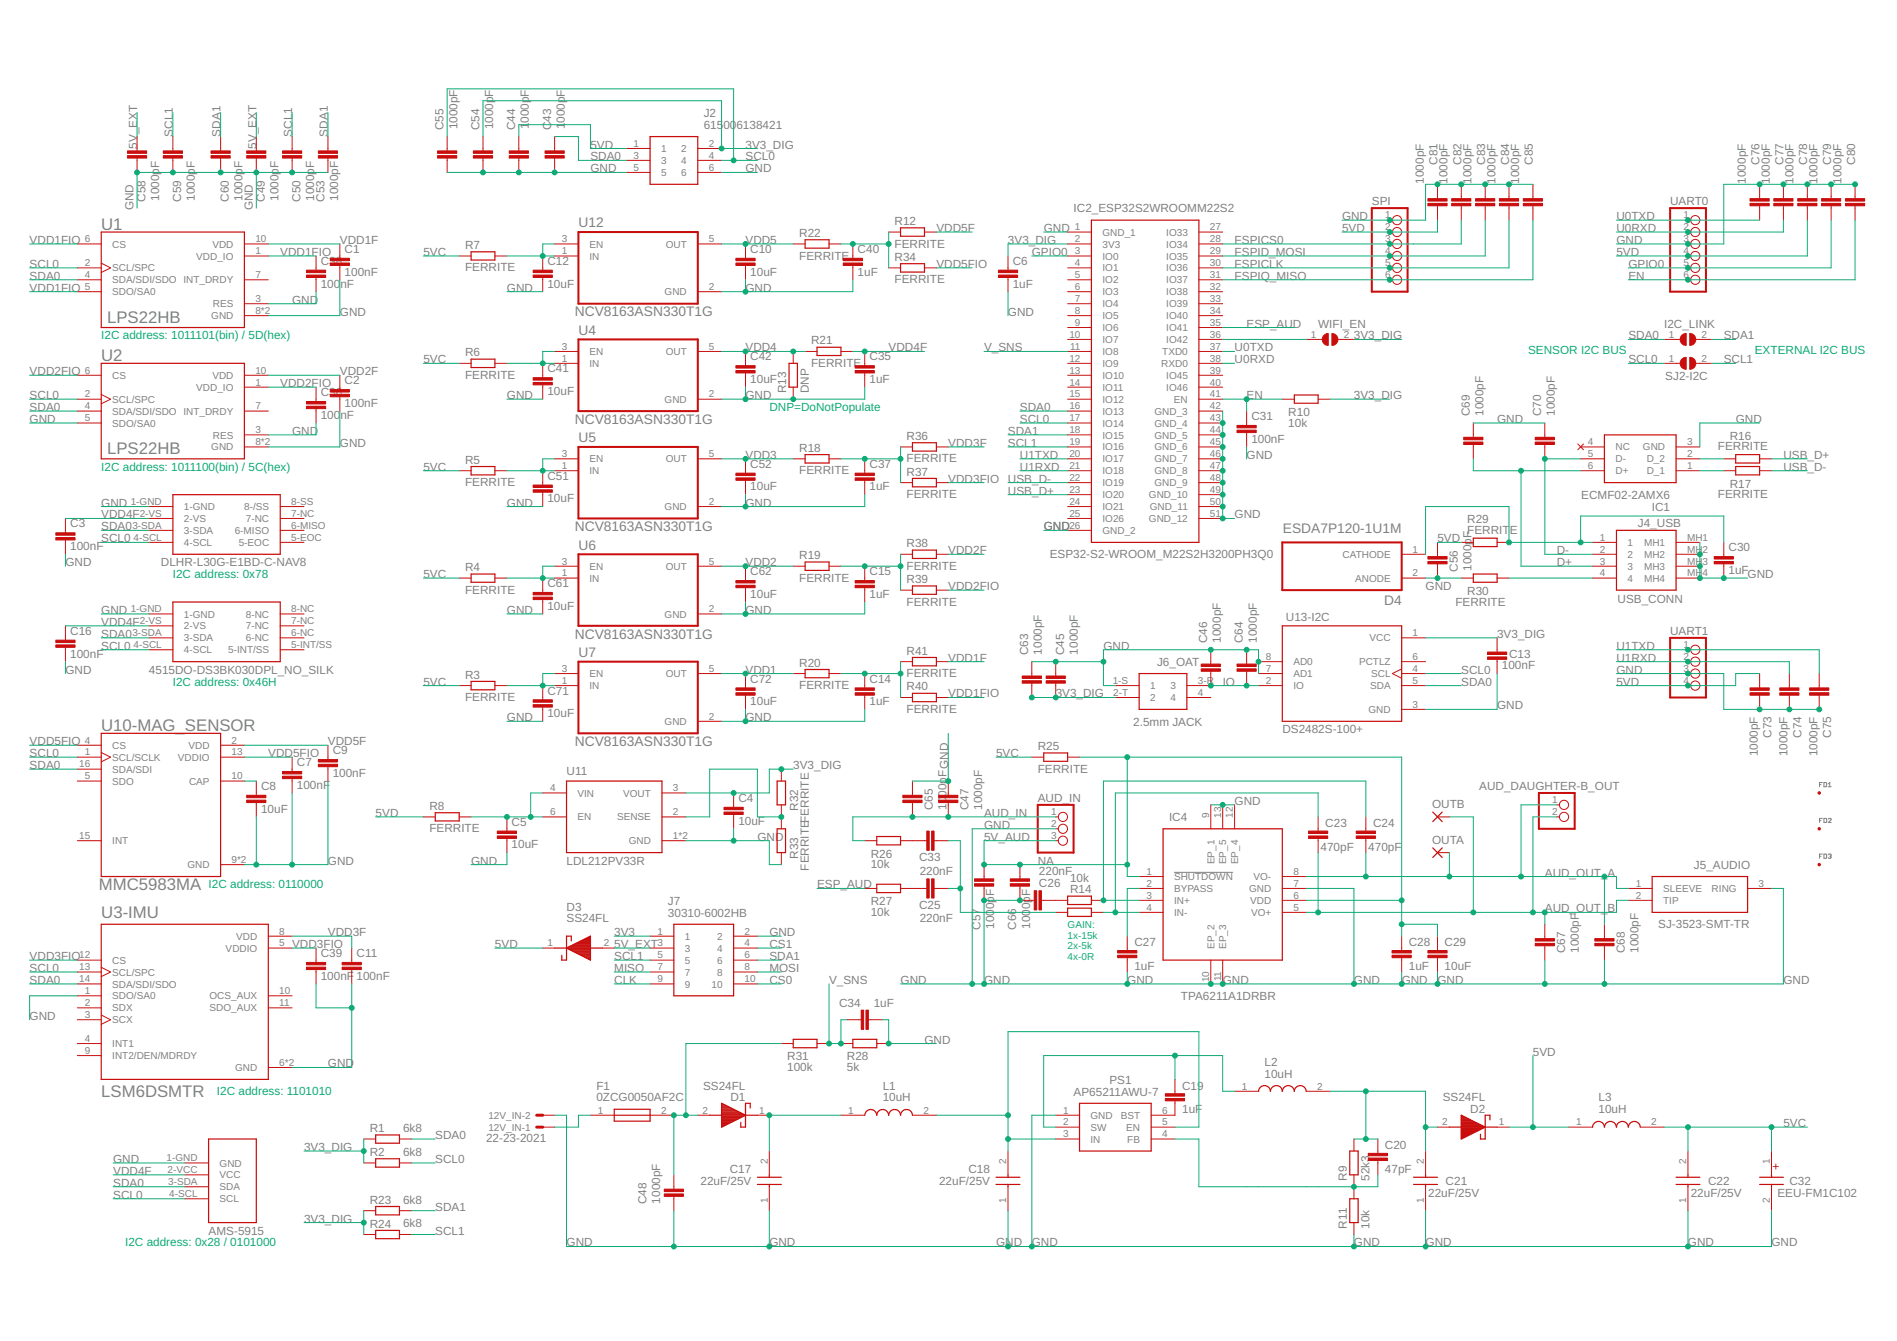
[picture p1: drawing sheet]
<svg xmlns="http://www.w3.org/2000/svg" width="297mm" height="210mm" viewBox="0 0 297 210" stroke-linecap="round" stroke-linejoin="round" font-family="sans-serif">
<defs><g id="words">
<g font-size="2.6" fill="#808080">
<text x="15.8" y="35.9">U1</text>
<text x="16.8" y="50.5">LPS22HB</text>
<text x="15.8" y="56.5">U2</text>
<text x="16.8" y="71.1">LPS22HB</text>
<text x="15.8" y="114.4">U10-MAG_SENSOR</text>
<text x="15.5" y="139.3">MMC5983MA</text>
<text x="15.9" y="143.7">U3-IMU</text>
<text x="15.9" y="171.8">LSM6DSMTR</text>
</g>
<g font-size="2.2" fill="#808080">
<text x="90.6" y="35.6">U12</text>
<text x="90" y="49.5">NCV8163ASN330T1G</text>
<text x="90.6" y="52.4">U4</text>
<text x="90" y="66.4">NCV8163ASN330T1G</text>
<text x="90.6" y="69.2">U5</text>
<text x="90" y="83.2">NCV8163ASN330T1G</text>
<text x="200.9" y="83.5">ESDA7P120-1U1M</text>
<text x="90.6" y="86">U6</text>
<text x="216.7" y="94.6">D4</text>
<text x="90" y="100">NCV8163ASN330T1G</text>
<text x="90.6" y="102.8">U7</text>
<text x="90" y="116.8">NCV8163ASN330T1G</text>
</g>
<g font-size="1.8" fill="#808080">
<text x="21.5" y="23.2" transform="rotate(-90 21.5 23.2)">5V_EXT</text>
<text x="27.1" y="21.4" transform="rotate(-90 27.1 21.4)">SCL1</text>
<text x="34.5" y="21.4" transform="rotate(-90 34.5 21.4)">SDA1</text>
<text x="40.1" y="23.2" transform="rotate(-90 40.1 23.2)">5V_EXT</text>
<text x="45.7" y="21.4" transform="rotate(-90 45.7 21.4)">SCL1</text>
<text x="51.3" y="21.4" transform="rotate(-90 51.3 21.4)">SDA1</text>
<text x="69.5" y="20.4" transform="rotate(-90 69.5 20.4)">C55</text>
<text x="71.6" y="20.3" transform="rotate(-90 71.6 20.3)">1000pF</text>
<text x="75.1" y="20.4" transform="rotate(-90 75.1 20.4)">C54</text>
<text x="77.2" y="20.3" transform="rotate(-90 77.2 20.3)">1000pF</text>
<text x="80.7" y="20.4" transform="rotate(-90 80.7 20.4)">C44</text>
<text x="82.8" y="20.3" transform="rotate(-90 82.8 20.3)">1</text>
<text x="82.8" y="19.2" transform="rotate(-90 82.8 19.2)">000pF</text>
<text x="86.3" y="20.4" transform="rotate(-90 86.3 20.4)">C</text>
<text x="86.3" y="19" transform="rotate(-90 86.3 19)">43</text>
<text x="88.4" y="20.3" transform="rotate(-90 88.4 20.3)">1</text>
<text x="88.4" y="19.2" transform="rotate(-90 88.4 19.2)">000pF</text>
<text x="92.4" y="23.2">5VD</text>
<text x="110.2" y="20.2">615</text>
<text x="110.2" y="18.3">J2</text>
<text x="113.3" y="20.2">00</text>
<text x="115.3" y="20.2">6138421</text>
<text x="116.7" y="23.2">3V3_DIG</text>
<text x="92.4" y="25.1">SDA0</text>
<text x="92.4" y="27">GND</text>
<text x="116.7" y="25.1">SCL0</text>
<text x="116.7" y="27">GND</text>
<text x="222.9" y="28.7" transform="rotate(-90 222.9 28.7)">1000pF</text>
<text x="225.1" y="25.8" transform="rotate(-90 225.1 25.8)">C81</text>
<text x="226.7" y="28.7" transform="rotate(-90 226.7 28.7)">1000pF</text>
<text x="228.8" y="25.8" transform="rotate(-90 228.8 25.8)">C82</text>
<text x="230.4" y="28.7" transform="rotate(-90 230.4 28.7)">1000pF</text>
<text x="232.6" y="25.8" transform="rotate(-90 232.6 25.8)">C83</text>
<text x="234.1" y="28.7" transform="rotate(-90 234.1 28.7)">1000pF</text>
<text x="236.3" y="25.8" transform="rotate(-90 236.3 25.8)">C84</text>
<text x="237.9" y="28.7" transform="rotate(-90 237.9 28.7)">1000pF</text>
<text x="240" y="25.8" transform="rotate(-90 240 25.8)">C85</text>
<text x="273.4" y="28.7" transform="rotate(-90 273.4 28.7)">1000pF</text>
<text x="275.5" y="25.8" transform="rotate(-90 275.5 25.8)">C76</text>
<text x="277.1" y="28.7" transform="rotate(-90 277.1 28.7)">1000pF</text>
<text x="279.3" y="25.8" transform="rotate(-90 279.3 25.8)">C77</text>
<text x="280.9" y="28.7" transform="rotate(-90 280.9 28.7)">1000pF</text>
<text x="283" y="25.8" transform="rotate(-90 283 25.8)">C78</text>
<text x="284.6" y="28.7" transform="rotate(-90 284.6 28.7)">1000pF</text>
<text x="286.7" y="25.8" transform="rotate(-90 286.7 25.8)">C79</text>
<text x="288.3" y="28.7" transform="rotate(-90 288.3 28.7)">1000pF</text>
<text x="290.5" y="25.8" transform="rotate(-90 290.5 25.8)">C80</text>
<text x="20.9" y="32.9" transform="rotate(-90 20.9 32.9)">GND</text>
<text x="22.8" y="31.6" transform="rotate(-90 22.8 31.6)">C58</text>
<text x="24.9" y="31.5" transform="rotate(-90 24.9 31.5)">1000pF</text>
<text x="28.4" y="31.6" transform="rotate(-90 28.4 31.6)">C59</text>
<text x="30.5" y="31.5" transform="rotate(-90 30.5 31.5)">1000pF</text>
<text x="35.8" y="31.6" transform="rotate(-90 35.8 31.6)">C60</text>
<text x="38" y="31.5" transform="rotate(-90 38 31.5)">1000pF</text>
<text x="39.6" y="32.9" transform="rotate(-90 39.6 32.9)">GND</text>
<text x="41.4" y="31.6" transform="rotate(-90 41.4 31.6)">C49</text>
<text x="43.6" y="31.5" transform="rotate(-90 43.6 31.5)">1000pF</text>
<text x="47.1" y="31.6" transform="rotate(-90 47.1 31.6)">C50</text>
<text x="49.2" y="31.5" transform="rotate(-90 49.2 31.5)">1000pF</text>
<text x="50.8" y="31.6" transform="rotate(-90 50.8 31.6)">C53</text>
<text x="52.9" y="31.5" transform="rotate(-90 52.9 31.5)">1000pF</text>
<text x="140.1" y="35.2">R12</text>
<text x="168.1" y="33.2">IC2_ESP32S2WROOMM22S2</text>
<text x="210.1" y="34.5">GND</text>
<text x="214.8" y="32.1">SPI</text>
<text x="253.1" y="34.5">U0TXD</text>
<text x="261.5" y="32.1">UART0</text>
<text x="4.6" y="41.9">SCL0</text>
<text x="4.6" y="38.2">VDD1FIO</text>
<text x="43.9" y="40.1">VDD1FIO</text>
<text x="50.2" y="41.5">C38</text>
<text x="53.2" y="38.2">VDD1F</text>
<text x="54" y="39.6">C1</text>
<text x="66.3" y="40.1">5VC</text>
<text x="72.8" y="39">R7</text>
<text x="85.7" y="41.5">C12</text>
<text x="116.7" y="38.2">VDD5</text>
<text x="117.5" y="39.6">C10</text>
<text x="125.1" y="40.6">FERRITE</text>
<text x="125.1" y="37.1">R22</text>
<text x="134.3" y="39.6">C40</text>
<text x="140.1" y="38.8">FERRITE</text>
<text x="140.1" y="40.8">R34</text>
<text x="146.6" y="36.3">VDD5F</text>
<text x="146.6" y="41.9">VDD5FIO</text>
<text x="157.8" y="38.2">3V3_DIG</text>
<text x="158.6" y="41.5">C6</text>
<text x="161.6" y="40.1">GPIO0</text>
<text x="163.4" y="36.3">GND</text>
<text x="193.3" y="38.2">FSPICS0</text>
<text x="193.3" y="40.1">FSPID_MOSI</text>
<text x="193.3" y="41.9">FSPICLK</text>
<text x="210.1" y="36.3">5VD</text>
<text x="253.1" y="40.1">5VD</text>
<text x="253.1" y="36.3">U0RXD</text>
<text x="253.1" y="38.2">GND</text>
<text x="255" y="41.9">GPIO0</text>
<text x="4.6" y="43.8">SDA0</text>
<text x="4.6" y="45.7">VDD1FIO</text>
<text x="45.7" y="47.5">GND</text>
<text x="50.2" y="45">100</text>
<text x="53.3" y="45">nF</text>
<text x="54" y="43.1">100nF</text>
<text x="72.8" y="42.5">FERRITE</text>
<text x="79.4" y="45.7">GND</text>
<text x="85.7" y="45">10uF</text>
<text x="116.7" y="45.7">GND</text>
<text x="117.5" y="43.1">10uF</text>
<text x="134.3" y="43.1">1uF</text>
<text x="140.1" y="44.4">FERRITE</text>
<text x="158.6" y="45">1uF</text>
<text x="193.3" y="43.8">FSPIQ_MISO</text>
<text x="255" y="43.8">EN</text>
<text x="53.2" y="49.4">GND</text>
<text x="127" y="53.9">R21</text>
<text x="157.8" y="49.4">GND</text>
<text x="195.2" y="51.3">ESP_AUD</text>
<text x="206.4" y="51.3">WIFI_EN</text>
<text x="212" y="53.1">3V3_DIG</text>
<text x="255" y="53.1">SDA0</text>
<text x="260.6" y="51.3">I2C_LINK</text>
<text x="269.9" y="53.1">SDA1</text>
<text x="4.6" y="58.7">VDD2FIO</text>
<text x="53.2" y="58.7">VDD2F</text>
<text x="66.3" y="56.9">5VC</text>
<text x="72.8" y="59.3">FERRITE</text>
<text x="72.8" y="55.8">R6</text>
<text x="85.7" y="58.3">C41</text>
<text x="116.7" y="55">VDD4</text>
<text x="117.5" y="60">10uF</text>
<text x="117.5" y="56.4">C42</text>
<text x="127" y="57.4">FERRITE</text>
<text x="136.2" y="60">1uF</text>
<text x="136.2" y="56.4">C35</text>
<text x="139.1" y="55">VDD4F</text>
<text x="154.1" y="55">V_SNS</text>
<text x="193.3" y="55">U0TXD</text>
<text x="193.3" y="56.9">U0RXD</text>
<text x="255" y="56.9">SCL0</text>
<text x="260.8" y="59.5">SJ2-I2C</text>
<text x="269.9" y="56.9">SCL1</text>
<text x="4.6" y="64.3">SDA0</text>
<text x="4.6" y="62.5">SCL0</text>
<text x="43.9" y="60.6">VDD2FIO</text>
<text x="50.2" y="65.6">100</text>
<text x="50.2" y="62">C36</text>
<text x="53.3" y="65.6">nF</text>
<text x="54" y="63.7">100nF</text>
<text x="54" y="60.1">C2</text>
<text x="79.4" y="62.5">GND</text>
<text x="85.7" y="61.8">10uF</text>
<text x="116.7" y="62.5">GND</text>
<text x="123.1" y="61.5" transform="rotate(-90 123.1 61.5)">R13</text>
<text x="126.6" y="61.5" transform="rotate(-90 126.6 61.5)">DNP</text>
<text x="159.7" y="64.3">SDA0</text>
<text x="195.2" y="62.5">EN</text>
<text x="195.9" y="65.7">C31</text>
<text x="201.7" y="65.1">R10</text>
<text x="212" y="62.5">3V3_DIG</text>
<text x="230.1" y="65.2" transform="rotate(-90 230.1 65.2)">C69</text>
<text x="232.3" y="65.1" transform="rotate(-90 232.3 65.1)">1000pF</text>
<text x="241.3" y="65.2" transform="rotate(-90 241.3 65.2)">C70</text>
<text x="243.5" y="65.1" transform="rotate(-90 243.5 65.1)">1000pF</text>
<text x="4.6" y="66.2">GND</text>
<text x="45.7" y="68.1">GND</text>
<text x="53.2" y="69.9">GND</text>
<text x="116.7" y="71.8">VDD3</text>
<text x="125.1" y="70.7">R18</text>
<text x="142" y="68.8">R36</text>
<text x="148.5" y="69.9">VDD3F</text>
<text x="157.8" y="68.1">SDA1</text>
<text x="157.8" y="69.9">SCL1</text>
<text x="159.7" y="71.8">U1TXD</text>
<text x="159.7" y="66.2">SCL0</text>
<text x="195.2" y="71.8">GND</text>
<text x="195.9" y="69.3">100nF</text>
<text x="201.7" y="66.8">10k</text>
<text x="234.4" y="66.2">GND</text>
<text x="269" y="70.5">FERRITE</text>
<text x="270.9" y="68.8">R16</text>
<text x="271.8" y="66.2">GND</text>
<text x="279.3" y="71.8">USB_D+</text>
<text x="66.3" y="73.7">5VC</text>
<text x="72.8" y="76.1">FERRITE</text>
<text x="72.8" y="72.6">R5</text>
<text x="85.7" y="75.1">C51</text>
<text x="117.5" y="76.8">10uF</text>
<text x="117.5" y="73.2">C52</text>
<text x="125.1" y="74.2">FERRITE</text>
<text x="136.2" y="76.8">1uF</text>
<text x="136.2" y="73.2">C37</text>
<text x="142" y="72.4">FERRITE</text>
<text x="142" y="78">FERRITE</text>
<text x="142" y="74.4">R37</text>
<text x="148.5" y="75.6">VDD3FIO</text>
<text x="157.8" y="75.6">USB_D-</text>
<text x="157.8" y="77.4">USB_D+</text>
<text x="159.7" y="73.7">U1RXD</text>
<text x="269" y="78">FERRITE</text>
<text x="270.9" y="76.3">R17</text>
<text x="279.3" y="73.7">USB_D-</text>
<text x="11" y="82.6">C3</text>
<text x="15.9" y="83">SDA0</text>
<text x="15.9" y="81.2">VDD4F</text>
<text x="15.9" y="79.3">GND</text>
<text x="79.4" y="79.3">GND</text>
<text x="85.7" y="78.6">10uF</text>
<text x="116.7" y="79.3">GND</text>
<text x="163.4" y="83">GND</text>
<text x="193.3" y="81.2">GND</text>
<text x="229.8" y="83.6">FERRIT</text>
<text x="229.8" y="81.9">R29</text>
<text x="236.4" y="83.6">E</text>
<text x="247.6" y="78.1">ECMF02-2AMX6</text>
<text x="256.5" y="82.6">J4_USB</text>
<text x="258.7" y="79.9">IC1</text>
<text x="10.2" y="88.6">GND</text>
<text x="11" y="86.1">100nF</text>
<text x="15.9" y="84.9">SCL0</text>
<text x="25.2" y="88.6">DLHR-L30G-E1BD-C-NAV8</text>
<text x="72.8" y="89.4">R4</text>
<text x="116.7" y="88.6">VDD2</text>
<text x="125.1" y="87.5">R19</text>
<text x="142" y="89.2">FERRITE</text>
<text x="142" y="85.7">R38</text>
<text x="148.5" y="86.8">VDD2F</text>
<text x="164.4" y="87.4">ESP32-S2-WROOM_M22S2H3200PH3Q0</text>
<text x="225.1" y="84.9">5VD</text>
<text x="228.3" y="89.5" transform="rotate(-90 228.3 89.5)">C56</text>
<text x="230.4" y="89.4" transform="rotate(-90 230.4 89.4)">1000pF</text>
<text x="243.8" y="88.6">D+</text>
<text x="243.8" y="86.8">D-</text>
<text x="270.7" y="89.8">1uF</text>
<text x="270.7" y="86.3">C30</text>
<text x="66.3" y="90.5">5VC</text>
<text x="72.8" y="92.9">FERRITE</text>
<text x="85.7" y="95.4">10uF</text>
<text x="85.7" y="91.9">C61</text>
<text x="117.5" y="93.6">10uF</text>
<text x="117.5" y="90">C62</text>
<text x="125.1" y="91.1">FERRITE</text>
<text x="136.2" y="93.6">1uF</text>
<text x="136.2" y="90">C15</text>
<text x="142" y="94.8">FERRITE</text>
<text x="142" y="91.3">R39</text>
<text x="148.5" y="92.4">VDD2FIO</text>
<text x="223.2" y="92.4">GND</text>
<text x="227.9" y="94.8">FERRITE</text>
<text x="229.8" y="93.1">R30</text>
<text x="253.3" y="94.3">USB_CONN</text>
<text x="273.7" y="90.5">GND</text>
<text x="11" y="99.4">C16</text>
<text x="15.9" y="99.8">SDA0</text>
<text x="15.9" y="101.7">SCL0</text>
<text x="15.9" y="98">VDD4F</text>
<text x="15.9" y="96.1">GND</text>
<text x="79.4" y="96.1">GND</text>
<text x="116.7" y="96.1">GND</text>
<text x="172.8" y="101.7">GND</text>
<text x="189" y="100.7" transform="rotate(-90 189 100.7)">C46</text>
<text x="191.2" y="100.6" transform="rotate(-90 191.2 100.6)">1000pF</text>
<text x="194.6" y="100.7" transform="rotate(-90 194.6 100.7)">C64</text>
<text x="196.8" y="100.6" transform="rotate(-90 196.8 100.6)">1000pF</text>
<text x="201.4" y="97.2">U13-I2C</text>
<text x="234.4" y="99.8">3V3_DIG</text>
<text x="253.1" y="101.7">U1TXD</text>
<text x="261.5" y="99.4">UART1</text>
<text x="10.2" y="105.4">GND</text>
<text x="11" y="102.9">100nF</text>
<text x="23.3" y="105.4">4515DO-DS3BK030DPL_NO_SILK</text>
<text x="66.3" y="107.3">5VC</text>
<text x="72.8" y="106.2">R3</text>
<text x="116.7" y="105.4">VDD1</text>
<text x="117.5" y="106.8">C72</text>
<text x="125.1" y="107.9">FERRITE</text>
<text x="125.1" y="104.3">R20</text>
<text x="136.2" y="106.8">C14</text>
<text x="142" y="106">FERRITE</text>
<text x="142" y="102.5">R41</text>
<text x="148.5" y="103.6">VDD1F</text>
<text x="161" y="102.5" transform="rotate(-90 161 102.5)">C63</text>
<text x="163.2" y="102.5" transform="rotate(-90 163.2 102.5)">1000pF</text>
<text x="166.6" y="102.5" transform="rotate(-90 166.6 102.5)">C45</text>
<text x="168.8" y="102.5" transform="rotate(-90 168.8 102.5)">1000pF</text>
<text x="181.2" y="104.2">J6_OAT</text>
<text x="191.5" y="107.3">IO</text>
<text x="228.8" y="107.3">SDA0</text>
<text x="228.8" y="105.4">SCL0</text>
<text x="235.2" y="104.8">100nF</text>
<text x="236.3" y="102.9">C13</text>
<text x="253.1" y="107.3">5VD</text>
<text x="253.1" y="103.6">U1RXD</text>
<text x="253.1" y="105.4">GND</text>
<text x="72.8" y="109.7">FERRITE</text>
<text x="79.4" y="112.9">GND</text>
<text x="85.7" y="112.3">10uF</text>
<text x="85.7" y="108.7">C71</text>
<text x="116.7" y="112.9">GND</text>
<text x="117.5" y="110.4">10uF</text>
<text x="136.2" y="110.4">1uF</text>
<text x="142" y="111.6">FERRITE</text>
<text x="142" y="108.1">R40</text>
<text x="148.5" y="109.2">VDD1FIO</text>
<text x="165.3" y="109.2">3V3_DIG</text>
<text x="177.4" y="113.6">2.5mm JACK</text>
<text x="234.4" y="111">GND</text>
<text x="4.6" y="118.5">SCL0</text>
<text x="4.6" y="116.6">VDD5FIO</text>
<text x="42" y="118.5">VDD5FIO</text>
<text x="46.5" y="119.9">C7</text>
<text x="51.3" y="116.6">VDD5F</text>
<text x="52.1" y="118.1">C9</text>
<text x="156" y="118.5">5VC</text>
<text x="162.5" y="117.4">R25</text>
<text x="200.8" y="114.8">DS2482S-100+</text>
<text x="275.2" y="118.4" transform="rotate(-90 275.2 118.4)">1000pF</text>
<text x="277.4" y="115.5" transform="rotate(-90 277.4 115.5)">C73</text>
<text x="279.9" y="118.4" transform="rotate(-90 279.9 118.4)">1000pF</text>
<text x="282.1" y="115.5" transform="rotate(-90 282.1 115.5)">C74</text>
<text x="284.6" y="118.4" transform="rotate(-90 284.6 118.4)">1000pF</text>
<text x="286.7" y="115.5" transform="rotate(-90 286.7 115.5)">C75</text>
<text x="4.6" y="120.4">SDA0</text>
<text x="40.9" y="123.7">C8</text>
<text x="46.5" y="123.5">100nF</text>
<text x="52.1" y="121.6">100nF</text>
<text x="88.7" y="121.3">U11</text>
<text x="115.6" y="125.5">C4</text>
<text x="124.2" y="120.4">3V3_DIG</text>
<text x="148.2" y="124.7" transform="rotate(-90 148.2 124.7)">00pFGND</text>
<text x="162.5" y="120.9">FERRITE</text>
<text x="162.5" y="125.5">AUD_IN</text>
<text x="193.3" y="126">GND</text>
<text x="231.6" y="123.7">AUD_DAUGHTER-B_OUT</text>
<text x="40.9" y="127.2">10uF</text>
<text x="58.8" y="127.9">5VD</text>
<text x="67.2" y="130.3">FERRITE</text>
<text x="67.2" y="126.8">R8</text>
<text x="80.1" y="129.3">C5</text>
<text x="115.6" y="129.1">10uF</text>
<text x="118.6" y="131.6">GND</text>
<text x="125" y="126.9" transform="rotate(-90 125 126.9)">R32</text>
<text x="146.1" y="126.8" transform="rotate(-90 146.1 126.8)">C65</text>
<text x="148.2" y="126.7" transform="rotate(-90 148.2 126.7)">10</text>
<text x="151.7" y="126.8" transform="rotate(-90 151.7 126.8)">C47</text>
<text x="153.8" y="126.7" transform="rotate(-90 153.8 126.7)">1000pF</text>
<text x="154.1" y="127.9">AUD_IN</text>
<text x="154.1" y="131.6">5V_AUD</text>
<text x="154.1" y="129.7">GND</text>
<text x="183" y="128.5">IC4</text>
<text x="207.5" y="129.4">C23</text>
<text x="215" y="129.4">C24</text>
<text x="224.2" y="126.5">OUTB</text>
<text x="51.3" y="135.3">GND</text>
<text x="73.8" y="135.3">GND</text>
<text x="80.1" y="132.8">10uF</text>
<text x="88.7" y="135.3">LDL212PV33R</text>
<text x="125" y="134.4" transform="rotate(-90 125 134.4)">R33</text>
<text x="126.6" y="136.3" transform="rotate(-90 126.6 136.3)">FERRITEFERRITE</text>
<text x="136.3" y="135.9">10k</text>
<text x="136.3" y="134.2">R26</text>
<text x="143.9" y="134.8">C33</text>
<text x="144" y="136.9">220nF</text>
<text x="162.5" y="135.3">NA</text>
<text x="162.7" y="136.9">220nF</text>
<text x="206.8" y="133.2">470pF</text>
<text x="214.2" y="133.2">470pF</text>
<text x="224.2" y="132.1">OUTA</text>
<text x="241.9" y="137.2">AUD_OUT_A</text>
<text x="265.2" y="136">J5_AUDIO</text>
<text x="88.7" y="142.5">D3</text>
<text x="104.6" y="143.5">30310-6002HB</text>
<text x="104.6" y="141.6">J7</text>
<text x="127.9" y="139.1">ESP_AUD</text>
<text x="136.3" y="143.4">10k</text>
<text x="136.3" y="141.7">R27</text>
<text x="143.9" y="142.2">C25</text>
<text x="155.7" y="142.3" transform="rotate(-90 155.7 142.3)">0pF</text>
<text x="161.3" y="142.3" transform="rotate(-90 161.3 142.3)">0pF</text>
<text x="162.7" y="138.8">C26</text>
<text x="167.5" y="138.1">10k</text>
<text x="167.5" y="139.8">R14</text>
<text x="241.9" y="142.8">AUD_OUT_</text>
<text x="251.7" y="142.8">B</text>
<text x="45.7" y="148.4">VDD3FIO</text>
<text x="50.2" y="149.8">C39</text>
<text x="51.3" y="146.5">VDD3F</text>
<text x="55.8" y="149.8">C11</text>
<text x="77.5" y="148.4">5VD</text>
<text x="88.7" y="144.4">SS24FL</text>
<text x="96.2" y="146.5">3V3</text>
<text x="96.2" y="148.4">5V_EXT</text>
<text x="120.5" y="148.4">CS1</text>
<text x="120.5" y="146.5">GND</text>
<text x="144" y="144.4">220nF</text>
<text x="153.5" y="145.5" transform="rotate(-90 153.5 145.5)">C57</text>
<text x="155.7" y="145.4" transform="rotate(-90 155.7 145.4)">100</text>
<text x="159.1" y="145.5" transform="rotate(-90 159.1 145.5)">C66</text>
<text x="161.3" y="145.4" transform="rotate(-90 161.3 145.4)">100</text>
<text x="177.6" y="148.1">C27</text>
<text x="220.6" y="148.1">C28</text>
<text x="226.2" y="148.1">C29</text>
<text x="245.1" y="149.2" transform="rotate(-90 245.1 149.2)">C67</text>
<text x="247.2" y="149.2" transform="rotate(-90 247.2 149.2)">1000pF</text>
<text x="254.4" y="149.2" transform="rotate(-90 254.4 149.2)">C68</text>
<text x="256.6" y="149.2" transform="rotate(-90 256.6 149.2)">1000pF</text>
<text x="259.6" y="145.3">SJ-3523-SMT-TR</text>
<text x="4.6" y="154">SDA0</text>
<text x="4.6" y="152.1">SCL0</text>
<text x="4.6" y="150.3">VDD3FIO</text>
<text x="50.2" y="153.4">100nF 100nF</text>
<text x="96.2" y="152.1">MISO</text>
<text x="96.2" y="154">CLK</text>
<text x="96.2" y="150.3">SCL1</text>
<text x="120.5" y="154">CS0</text>
<text x="120.5" y="152.1">MOSI</text>
<text x="120.5" y="150.3">SDA1</text>
<text x="129.8" y="154">V_SNS</text>
<text x="141" y="154">GND</text>
<text x="154.1" y="154">GND</text>
<text x="176.5" y="154">GND</text>
<text x="177.6" y="151.9">1uF</text>
<text x="191.5" y="154">GND</text>
<text x="212" y="154">GND</text>
<text x="219.5" y="154">GND</text>
<text x="220.6" y="151.9">1uF</text>
<text x="225.1" y="154">GND</text>
<text x="226.2" y="151.9">10uF</text>
<text x="279.3" y="154">GND</text>
<text x="4.6" y="159.6">GND</text>
<text x="131.4" y="157.6">C34</text>
<text x="136.8" y="157.6">1uF</text>
<text x="184.9" y="156.5">TPA6211A1DRBR</text>
<text x="51.3" y="167.1">GND</text>
<text x="123.3" y="167.6">100k</text>
<text x="123.3" y="166">R31</text>
<text x="132.6" y="167.6">5k</text>
<text x="132.6" y="166">R28</text>
<text x="144.8" y="163.4">GND</text>
<text x="198" y="166.8">L2</text>
<text x="240" y="165.2">5VD</text>
<text x="93.4" y="172.4">0ZCG0050AF2C</text>
<text x="93.4" y="170.5">F1</text>
<text x="110.1" y="170.5">SS24FL</text>
<text x="114.4" y="172.4">D1</text>
<text x="138.2" y="172.4">10uH</text>
<text x="138.2" y="170.5">L1</text>
<text x="168.1" y="171.5">AP65211AWU-7</text>
<text x="173.7" y="169.6">PS1</text>
<text x="185.1" y="170.5">C19</text>
<text x="198" y="168.7">10uH</text>
<text x="225.9" y="172.4">SS24FL</text>
<text x="250.3" y="172.4">L3</text>
<text x="57.9" y="177.2">R1</text>
<text x="63.1" y="177.2">6k8</text>
<text x="68.2" y="178.3">SDA0</text>
<text x="76.1" y="178.8">22-23-2021</text>
<text x="185.1" y="174.3">1uF</text>
<text x="216.9" y="179.9">C20</text>
<text x="230.2" y="174.3">D2</text>
<text x="250.3" y="174.3">10uH</text>
<text x="279.3" y="176.4">5VC</text>
<text x="17.7" y="185.8">SDA0</text>
<text x="17.7" y="183.9">VDD4F</text>
<text x="17.7" y="182">GND</text>
<text x="47.6" y="180.2">3V3_DIG</text>
<text x="57.9" y="180.9">R2</text>
<text x="63.1" y="180.9">6k8</text>
<text x="68.2" y="182">SCL0</text>
<text x="109.7" y="185.5">22uF/25V</text>
<text x="114.3" y="183.6">C17</text>
<text x="147" y="185.5">22uF/25V</text>
<text x="151.6" y="183.6">C18</text>
<text x="210.9" y="184.8" transform="rotate(-90 210.9 184.8)">R9</text>
<text x="214.4" y="184.8" transform="rotate(-90 214.4 184.8)">52k3</text>
<text x="216.9" y="183.6">47pF</text>
<text x="226.4" y="185.5">C21</text>
<text x="267.5" y="185.5">C22</text>
<text x="280.2" y="185.5">C32</text>
<text x="17.7" y="187.6">SCL0</text>
<text x="47.6" y="191.4">3V3_DIG</text>
<text x="57.9" y="188.4">R23</text>
<text x="63.1" y="188.4">6k8</text>
<text x="68.2" y="189.5">SDA1</text>
<text x="101.2" y="188.5" transform="rotate(-90 101.2 188.5)">C48</text>
<text x="103.4" y="188.4" transform="rotate(-90 103.4 188.4)">1000pF</text>
<text x="223.6" y="187.4">22uF/25V</text>
<text x="264.7" y="187.4">22uF/25V</text>
<text x="278.3" y="187.4">EEU-FM1C102</text>
<text x="32.7" y="193.2">AMS-5915</text>
<text x="57.9" y="192.1">R24</text>
<text x="63.1" y="192.1">6k8</text>
<text x="68.2" y="193.2">SCL1</text>
<text x="88.7" y="195.1">GND</text>
<text x="120.5" y="195.1">GND</text>
<text x="156" y="195.1">GND</text>
<text x="161.6" y="195.1">GND</text>
<text x="210.9" y="192.3" transform="rotate(-90 210.9 192.3)">R11</text>
<text x="212" y="195.1">GND</text>
<text x="214.4" y="192.3" transform="rotate(-90 214.4 192.3)">10k</text>
<text x="223.2" y="195.1">GND</text>
<text x="264.3" y="195.1">GND</text>
<text x="277.4" y="195.1">GND</text>
</g>
<g font-size="1.8" fill="#0dab76">
<text x="15.9" y="53.1">I2C address: 1011101(bin) / 5D(hex)</text>
<text x="239.3" y="55.4">SENSOR I2C BUS</text>
<text x="274.8" y="55.4">EXTERNAL I2C BUS</text>
<text x="120.5" y="64.3">DNP=DoNotPopulate</text>
<text x="15.9" y="73.7">I2C address: 1011100(bin) / 5C(hex)</text>
<text x="27.1" y="90.5">I2C address: 0x78</text>
<text x="27.1" y="107.3">I2C address: 0x46H</text>
<text x="32.7" y="139.1">I2C address: 0110000</text>
<text x="34" y="171.4">I2C address: 1101010</text>
<text x="19.6" y="195.1">I2C address: 0x28 / 0101000</text>
</g>
<text font-size="1.8" fill="#c90d0c" x="278.7" y="183.1" transform="rotate(-90 278.7 183.1)">+</text>
<g font-size="1.6" fill="#808080">
<text x="99.2" y="23">1</text>
<text x="103.5" y="23.8">1</text>
<text x="106.7" y="23.8">2</text>
<text x="111" y="23">2</text>
<text x="99.2" y="24.9">3</text>
<text x="99.2" y="26.7">5</text>
<text x="103.5" y="25.7">3</text>
<text x="103.5" y="27.5">5</text>
<text x="106.7" y="25.7">4</text>
<text x="106.7" y="27.5">6</text>
<text x="111" y="24.9">4</text>
<text x="111" y="26.7">6</text>
<text x="216.9" y="34.2">1</text>
<text x="263.6" y="34.2">1</text>
<text x="13.3" y="41.7">2</text>
<text x="13.3" y="37.9">6</text>
<text x="17.6" y="38.8">CS</text>
<text x="30.7" y="40.6">VDD_IO</text>
<text x="33.3" y="38.8">VDD</text>
<text x="40" y="39.8">1</text>
<text x="40" y="37.9">10</text>
<text x="88" y="37.9">3</text>
<text x="88" y="39.8">1</text>
<text x="92.3" y="38.8">EN</text>
<text x="92.3" y="40.6">IN</text>
<text x="104.2" y="38.8">OUT</text>
<text x="111" y="37.9">5</text>
<text x="168.3" y="36.1">1</text>
<text x="168.3" y="37.9">2</text>
<text x="168.3" y="39.8">3</text>
<text x="168.3" y="41.7">4</text>
<text x="172.6" y="36.9">GND_1</text>
<text x="172.6" y="38.8">3V3</text>
<text x="172.6" y="40.6">IO0</text>
<text x="182.6" y="36.9">IO33</text>
<text x="182.6" y="38.8">IO34</text>
<text x="182.6" y="40.6">IO35</text>
<text x="189.4" y="36.1">27</text>
<text x="189.4" y="37.9">28</text>
<text x="189.4" y="39.8">29</text>
<text x="189.4" y="41.7">30</text>
<text x="216.9" y="36.1">2</text>
<text x="216.9" y="37.9">3</text>
<text x="216.9" y="39.8">4</text>
<text x="216.9" y="41.7">5</text>
<text x="263.6" y="36.1">2</text>
<text x="263.6" y="37.9">3</text>
<text x="263.6" y="39.8">4</text>
<text x="263.6" y="41.7">5</text>
<text x="13.3" y="43.5">4</text>
<text x="13.3" y="45.4">5</text>
<text x="17.6" y="42.5">SCL/SPC</text>
<text x="17.6" y="44.4">SDA/SDI/SDO INT_DRDY</text>
<text x="17.6" y="46.2">SDO/SA0</text>
<text x="40" y="47.3">3</text>
<text x="40" y="43.5">7</text>
<text x="104.1" y="46.2">GND</text>
<text x="111" y="45.4">2</text>
<text x="168.3" y="43.5">5</text>
<text x="168.3" y="45.4">6</text>
<text x="168.3" y="47.3">7</text>
<text x="172.6" y="42.5">IO1</text>
<text x="172.6" y="44.4">IO2</text>
<text x="172.6" y="46.2">IO3</text>
<text x="182.6" y="42.5">IO36</text>
<text x="182.6" y="44.4">IO37</text>
<text x="182.6" y="46.2">IO38</text>
<text x="189.4" y="43.5">31</text>
<text x="189.4" y="45.4">32</text>
<text x="189.4" y="47.3">33</text>
<text x="216.9" y="43.5">6</text>
<text x="263.6" y="43.5">6</text>
<text x="33.1" y="50">GND</text>
<text x="33.3" y="48.1">RES</text>
<text x="40" y="49.1">8*2</text>
<text x="167.5" y="52.9">10</text>
<text x="168.3" y="49.1">8</text>
<text x="168.3" y="51">9</text>
<text x="172.6" y="48.1">IO4</text>
<text x="172.6" y="50">IO5</text>
<text x="172.6" y="51.8">IO6</text>
<text x="172.6" y="53.7">IO7</text>
<text x="182.6" y="48.1">IO39</text>
<text x="182.6" y="50">IO40</text>
<text x="182.6" y="51.8">IO41</text>
<text x="182.6" y="53.7">IO42</text>
<text x="189.4" y="49.1">34</text>
<text x="189.4" y="51">35</text>
<text x="189.4" y="52.9">36</text>
<text x="205.3" y="52.9">1</text>
<text x="210.4" y="52.9">2</text>
<text x="261.3" y="52.9">1</text>
<text x="266.4" y="52.9">2</text>
<text x="13.3" y="58.5">6</text>
<text x="17.6" y="59.3">CS</text>
<text x="33.3" y="59.3">VDD</text>
<text x="40" y="58.5">10</text>
<text x="88" y="54.7">3</text>
<text x="88" y="56.6">1</text>
<text x="92.3" y="55.6">EN</text>
<text x="92.3" y="57.4">IN</text>
<text x="104.2" y="55.6">OUT</text>
<text x="111" y="54.7">5</text>
<text x="167.5" y="56.6">12</text>
<text x="167.5" y="58.5">13</text>
<text x="167.6" y="54.7">11</text>
<text x="172.6" y="55.6">IO8</text>
<text x="172.6" y="57.4">IO9</text>
<text x="172.6" y="59.3">IO10</text>
<text x="181.8" y="57.4">RXD0</text>
<text x="182" y="55.6">TXD0</text>
<text x="182.6" y="59.3">IO45</text>
<text x="189.4" y="54.7">37</text>
<text x="189.4" y="56.6">38</text>
<text x="189.4" y="58.5">39</text>
<text x="261.3" y="56.6">1</text>
<text x="266.4" y="56.6">2</text>
<text x="13.3" y="62.2">2</text>
<text x="13.3" y="64.1">4</text>
<text x="13.3" y="65.9">5</text>
<text x="17.6" y="63">SCL/SPC</text>
<text x="17.6" y="64.9">SDA/SDI/SDO INT_DRDY</text>
<text x="30.7" y="61.2">VDD_IO</text>
<text x="40" y="60.3">1</text>
<text x="40" y="64.1">7</text>
<text x="104.1" y="63">GND</text>
<text x="111" y="62.2">2</text>
<text x="167.5" y="60.3">14</text>
<text x="167.5" y="62.2">15</text>
<text x="167.5" y="64.1">16</text>
<text x="167.5" y="65.9">17</text>
<text x="172.6" y="61.2">IO11</text>
<text x="172.6" y="63">IO12</text>
<text x="172.6" y="64.9">IO13</text>
<text x="180.8" y="64.9">GND_3</text>
<text x="182.6" y="61.2">IO46</text>
<text x="183.8" y="63">EN</text>
<text x="189.4" y="60.3">40</text>
<text x="189.4" y="62.2">41</text>
<text x="189.4" y="64.1">42</text>
<text x="189.4" y="65.9">43</text>
<text x="17.6" y="66.8">SDO/SA0</text>
<text x="33.1" y="70.5">GND</text>
<text x="33.3" y="68.6">RES</text>
<text x="40" y="67.8">3</text>
<text x="40" y="69.7">8*2</text>
<text x="88" y="71.6">3</text>
<text x="111" y="71.6">5</text>
<text x="167.5" y="67.8">18</text>
<text x="167.5" y="69.7">19</text>
<text x="167.5" y="71.6">20</text>
<text x="172.6" y="66.8">IO14</text>
<text x="172.6" y="68.6">IO15</text>
<text x="172.6" y="70.5">IO16</text>
<text x="180.8" y="66.8">GND_4</text>
<text x="180.8" y="68.6">GND_5</text>
<text x="180.8" y="70.5">GND_6</text>
<text x="189.4" y="67.8">44</text>
<text x="189.4" y="69.7">45</text>
<text x="189.4" y="71.6">46</text>
<text x="248.6" y="71.6">5</text>
<text x="248.6" y="69.7">4</text>
<text x="253" y="70.5">NC</text>
<text x="257.3" y="70.5">GND</text>
<text x="264.2" y="71.6">2</text>
<text x="264.2" y="69.7">3</text>
<text x="88" y="73.4">1</text>
<text x="92.3" y="72.4">EN</text>
<text x="92.3" y="74.2">IN</text>
<text x="104.2" y="72.4">OUT</text>
<text x="167.5" y="73.4">21</text>
<text x="167.5" y="75.3">22</text>
<text x="167.5" y="77.2">23</text>
<text x="172.6" y="72.4">IO17</text>
<text x="172.6" y="74.2">IO18</text>
<text x="172.6" y="76.1">IO19</text>
<text x="172.6" y="78">IO20</text>
<text x="179.9" y="78">GND_10</text>
<text x="180.8" y="72.4">GND_7</text>
<text x="180.8" y="74.2">GND_8</text>
<text x="180.8" y="76.1">GND_9</text>
<text x="189.4" y="73.4">47</text>
<text x="189.4" y="75.3">48</text>
<text x="189.4" y="77.2">49</text>
<text x="248.6" y="73.4">6</text>
<text x="253" y="74.2">D+</text>
<text x="253" y="72.4">D-</text>
<text x="257.8" y="74.2">D_1</text>
<text x="257.8" y="72.4">D_2</text>
<text x="264.2" y="73.4">1</text>
<text x="20.5" y="79">1-GND</text>
<text x="20.7" y="82.8">3-SDA</text>
<text x="21.9" y="80.9">2-VS</text>
<text x="28.8" y="79.8">1-GND</text>
<text x="28.8" y="81.7">2-VS</text>
<text x="28.8" y="83.6">3-SDA</text>
<text x="36.8" y="83.6">6-MISO</text>
<text x="38.2" y="79.8">8-/SS</text>
<text x="38.5" y="81.7">7-NC</text>
<text x="45.6" y="82.8">6-MISO</text>
<text x="45.6" y="80.9">7-NC</text>
<text x="45.6" y="79">8-SS</text>
<text x="104.1" y="79.8">GND</text>
<text x="111" y="79">2</text>
<text x="167.5" y="79">24</text>
<text x="167.5" y="80.9">25</text>
<text x="167.5" y="82.8">26</text>
<text x="172.6" y="79.8">IO21</text>
<text x="172.6" y="81.7">IO26</text>
<text x="172.6" y="83.6">GND_2</text>
<text x="179.9" y="81.7">GND_12</text>
<text x="180" y="79.8">GND_11</text>
<text x="189.4" y="79">50</text>
<text x="189.4" y="80.9">51</text>
<text x="20.9" y="84.6">4-SCL</text>
<text x="28.8" y="85.5">4-SCL</text>
<text x="37.4" y="85.5">5-EOC</text>
<text x="45.6" y="84.6">5-EOC</text>
<text x="88" y="88.4">3</text>
<text x="92.3" y="89.2">EN</text>
<text x="104.2" y="89.2">OUT</text>
<text x="111" y="88.4">5</text>
<text x="210.2" y="87.3">CATHODE</text>
<text x="221.2" y="86.5">1</text>
<text x="250.5" y="84.6">1</text>
<text x="250.5" y="86.5">2</text>
<text x="250.5" y="88.4">3</text>
<text x="254.8" y="85.5">1</text>
<text x="254.8" y="87.3">2</text>
<text x="254.8" y="89.2">3</text>
<text x="257.4" y="85.5">MH1</text>
<text x="257.4" y="87.3">MH2</text>
<text x="257.4" y="89.2">MH3</text>
<text x="264.2" y="84.6">MH1</text>
<text x="264.2" y="86.5">MH2</text>
<text x="264.2" y="88.4">MH3</text>
<text x="20.5" y="95.8">1-GND</text>
<text x="45.6" y="95.8">8-NC</text>
<text x="88" y="90.2">1</text>
<text x="92.3" y="91.1">IN</text>
<text x="111" y="95.8">2</text>
<text x="212.2" y="91.1">ANODE</text>
<text x="221.2" y="90.2">2</text>
<text x="250.5" y="90.2">4</text>
<text x="254.8" y="91.1">4</text>
<text x="257.4" y="91.1">MH4</text>
<text x="264.2" y="90.2">MH4</text>
<text x="20.7" y="99.6">3-SDA</text>
<text x="20.9" y="101.4">4-SCL</text>
<text x="21.9" y="97.7">2-VS</text>
<text x="28.8" y="96.7">1-GND</text>
<text x="28.8" y="98.5">2-VS</text>
<text x="28.8" y="100.4">3-SDA</text>
<text x="38.5" y="100.4">6-NC</text>
<text x="38.5" y="98.5">7-NC</text>
<text x="38.5" y="96.7">8-NC</text>
<text x="45.6" y="101.4">5-INT/SS</text>
<text x="45.6" y="99.6">6-NC</text>
<text x="45.6" y="97.7">7-NC</text>
<text x="104.1" y="96.7">GND</text>
<text x="214.5" y="100.4">VCC</text>
<text x="221.2" y="99.6">1</text>
<text x="263.6" y="101.4">1</text>
<text x="28.8" y="102.3">4-SCL</text>
<text x="35.7" y="102.3">5-INT/SS</text>
<text x="88" y="105.2">3</text>
<text x="88" y="107">1</text>
<text x="92.3" y="106">EN</text>
<text x="92.3" y="107.9">IN</text>
<text x="104.2" y="106">OUT</text>
<text x="111" y="105.2">5</text>
<text x="174.2" y="107">1-S</text>
<text x="180.1" y="107.9">1</text>
<text x="183.3" y="107.9">3</text>
<text x="187.6" y="107">3-R</text>
<text x="198.2" y="107">2</text>
<text x="198.2" y="105.2">7</text>
<text x="198.2" y="103.3">8</text>
<text x="202.5" y="107.9">IO</text>
<text x="202.5" y="106">AD1</text>
<text x="202.5" y="104.1">AD0</text>
<text x="212.8" y="104.1">PCTLZ</text>
<text x="214.5" y="107.9">SDA</text>
<text x="214.7" y="106">SCL</text>
<text x="221.2" y="107">5</text>
<text x="221.2" y="105.2">4</text>
<text x="221.2" y="103.3">6</text>
<text x="263.6" y="103.3">2</text>
<text x="263.6" y="105.2">3</text>
<text x="263.6" y="107">4</text>
<text x="104.1" y="113.5">GND</text>
<text x="111" y="112.7">2</text>
<text x="174.3" y="108.9">2-T</text>
<text x="180.1" y="109.7">2</text>
<text x="183.3" y="109.7">4</text>
<text x="187.6" y="108.9">4</text>
<text x="214.3" y="111.6">GND</text>
<text x="221.2" y="110.8">3</text>
<text x="13.3" y="118.3">1</text>
<text x="13.3" y="116.4">4</text>
<text x="17.6" y="119.1">SCL/SCLK</text>
<text x="17.6" y="117.2">CS</text>
<text x="27.9" y="119.1">VDDIO</text>
<text x="29.5" y="117.2">VDD</text>
<text x="36.3" y="116.4">2</text>
<text x="36.3" y="118.3">13</text>
<text x="12.4" y="120.1">16</text>
<text x="13.3" y="122">5</text>
<text x="17.6" y="120.9">SDA/SDI</text>
<text x="17.6" y="122.8">SDO</text>
<text x="29.6" y="122.8">CAP</text>
<text x="36.3" y="122">10</text>
<text x="86.1" y="123.9">4</text>
<text x="90.4" y="124.7">VIN</text>
<text x="97.6" y="124.7">VOUT</text>
<text x="105.4" y="123.9">3</text>
<text x="243" y="125.7">1</text>
<text x="12.4" y="131.3">15</text>
<text x="86.1" y="127.6">6</text>
<text x="90.4" y="128.4">EN</text>
<text x="96.6" y="128.4">SENSE</text>
<text x="105.4" y="127.6">2</text>
<text x="105.4" y="131.3">1*2</text>
<text x="164.6" y="127.6">1</text>
<text x="164.6" y="129.5">2</text>
<text x="164.6" y="131.3">3</text>
<text x="189.3" y="128" transform="rotate(-90 189.3 128)">9</text>
<text x="191.2" y="128" transform="rotate(-90 191.2 128)">13</text>
<text x="193.1" y="128" transform="rotate(-90 193.1 128)">12</text>
<text x="243" y="127.6">2</text>
<text x="17.6" y="132.2">INT</text>
<text x="29.3" y="135.9">GND</text>
<text x="36.3" y="135.1">9*2</text>
<text x="98.5" y="132.2">GND</text>
<text x="179.5" y="136.9">1</text>
<text x="183.8" y="137.8">SHUTDOWN</text>
<text x="190.1" y="135.3" transform="rotate(-90 190.1 135.3)">EP_1</text>
<text x="192" y="135.3" transform="rotate(-90 192 135.3)">EP_5</text>
<text x="193.9" y="135.3" transform="rotate(-90 193.9 135.3)">EP_4</text>
<text x="196.3" y="137.8">VO-</text>
<text x="202.5" y="136.9">8</text>
<text x="179.5" y="138.8">2</text>
<text x="179.5" y="140.7">3</text>
<text x="179.5" y="142.5">4</text>
<text x="183.8" y="139.6">BYPASS</text>
<text x="183.8" y="141.5">IN+</text>
<text x="183.8" y="143.4">IN-</text>
<text x="195.6" y="139.6">GND</text>
<text x="195.8" y="141.5">VDD</text>
<text x="195.9" y="143.4">VO+</text>
<text x="202.5" y="142.5">5</text>
<text x="202.5" y="140.7">6</text>
<text x="202.5" y="138.8">7</text>
<text x="256.1" y="138.8">1</text>
<text x="256.1" y="140.7">2</text>
<text x="260.4" y="139.6">SLEEVE</text>
<text x="260.4" y="141.5">TIP</text>
<text x="268" y="139.6">RING</text>
<text x="275.4" y="138.8">3</text>
<text x="35.3" y="149">VDDIO</text>
<text x="37" y="147.1">VDD</text>
<text x="43.7" y="146.3">8</text>
<text x="43.7" y="148.1">5</text>
<text x="85.7" y="148.1">1</text>
<text x="94.6" y="148.1">2</text>
<text x="102.9" y="146.3">1</text>
<text x="102.9" y="148.1">3</text>
<text x="107.2" y="147.1">1</text>
<text x="107.2" y="149">3</text>
<text x="112.3" y="147.1">2</text>
<text x="112.3" y="149">4</text>
<text x="116.6" y="146.3">2</text>
<text x="116.6" y="148.1">4</text>
<text x="190.1" y="148.6" transform="rotate(-90 190.1 148.6)">EP_2</text>
<text x="192" y="148.6" transform="rotate(-90 192 148.6)">EP_3</text>
<text x="12.4" y="151.9">13</text>
<text x="12.4" y="153.7">14</text>
<text x="12.4" y="150">12</text>
<text x="13.3" y="155.6">1</text>
<text x="17.6" y="152.7">SCL/SPC</text>
<text x="17.6" y="154.6">SDA/SDI/SDO</text>
<text x="17.6" y="150.8">CS</text>
<text x="43.7" y="155.6">10</text>
<text x="102.9" y="150">5</text>
<text x="102.9" y="151.9">7</text>
<text x="102.9" y="153.7">9</text>
<text x="107.2" y="150.8">5</text>
<text x="107.2" y="152.7">7</text>
<text x="107.2" y="154.6">9</text>
<text x="111.4" y="154.6">10</text>
<text x="112.3" y="150.8">6</text>
<text x="112.3" y="152.7">8</text>
<text x="116.6" y="150">6</text>
<text x="116.6" y="151.9">8</text>
<text x="116.6" y="153.7">10</text>
<text x="189.3" y="153.7" transform="rotate(-90 189.3 153.7)">10</text>
<text x="191.2" y="153.6" transform="rotate(-90 191.2 153.6)">11</text>
<text x="13.3" y="157.5">2</text>
<text x="13.3" y="159.4">3</text>
<text x="17.6" y="158.3">SDX</text>
<text x="17.6" y="160.2">SCX</text>
<text x="17.6" y="156.4">SDO/SA0</text>
<text x="32.8" y="156.4">OCS_AUX</text>
<text x="32.8" y="158.3">SDO_AUX</text>
<text x="43.7" y="157.5">11</text>
<text x="13.3" y="163.1">4</text>
<text x="13.3" y="165">9</text>
<text x="17.6" y="163.9">INT1</text>
<text x="17.6" y="165.8">INT2/DEN/MDRDY</text>
<text x="36.8" y="167.6">GND</text>
<text x="43.7" y="166.8">6*2</text>
<text x="194.5" y="170.6">1</text>
<text x="206.3" y="170.6">2</text>
<text x="76.5" y="177">12V_IN-1</text>
<text x="76.5" y="175.1">12V_IN-2</text>
<text x="93.6" y="174.3">1</text>
<text x="103.5" y="174.3">2</text>
<text x="110" y="174.3">2</text>
<text x="118.9" y="174.3">1</text>
<text x="132.8" y="174.3">1</text>
<text x="144.6" y="174.3">2</text>
<text x="166.5" y="174.3">1</text>
<text x="166.5" y="176.2">2</text>
<text x="166.5" y="178">3</text>
<text x="170.8" y="175.1">GND</text>
<text x="170.8" y="177">SW</text>
<text x="170.8" y="178.9">IN</text>
<text x="175.5" y="175.1">BST</text>
<text x="176.3" y="177">EN</text>
<text x="176.5" y="178.9">FB</text>
<text x="182" y="174.3">6</text>
<text x="182" y="176.2">5</text>
<text x="182" y="178">4</text>
<text x="225.8" y="176.2">2</text>
<text x="234.7" y="176.2">1</text>
<text x="246.8" y="176.2">1</text>
<text x="258.6" y="176.2">2</text>
<text x="26.1" y="181.8">1-GND</text>
<text x="26.2" y="183.6">2-VCC</text>
<text x="26.3" y="185.5">3-SDA</text>
<text x="34.4" y="182.6">GND</text>
<text x="34.4" y="184.5">VCC</text>
<text x="120.2" y="182.2" transform="rotate(-90 120.2 182.2)">2</text>
<text x="157.6" y="182.2" transform="rotate(-90 157.6 182.2)">2</text>
<text x="223" y="182.2" transform="rotate(-90 223 182.2)">2</text>
<text x="264.1" y="182.2" transform="rotate(-90 264.1 182.2)">2</text>
<text x="277.1" y="182.2" transform="rotate(-90 277.1 182.2)">1</text>
<text x="26.5" y="187.4">4-SCL</text>
<text x="34.4" y="186.3">SDA</text>
<text x="34.4" y="188.2">SCL</text>
<text x="120.2" y="188.4" transform="rotate(-90 120.2 188.4)">1</text>
<text x="157.6" y="188.4" transform="rotate(-90 157.6 188.4)">1</text>
<text x="223" y="188.4" transform="rotate(-90 223 188.4)">1</text>
<text x="264.1" y="188.4" transform="rotate(-90 264.1 188.4)">1</text>
<text x="277.1" y="188.4" transform="rotate(-90 277.1 188.4)">2</text>
</g>
<g font-size="1.6" fill="#0dab76">
<text x="167.2" y="145.3">GAIN:</text>
<text x="167.2" y="146.9">1x-15k</text>
<text x="167.2" y="148.6">2x-5k</text>
<text x="167.2" y="150.3">4x-0R</text>
</g>
</g></defs>
<g fill="none" stroke="#808080" stroke-width=".16">
<path d="M183.8 136.5h9.3M284.9 122.8h.2M284.9 128.4h.2M284.9 134h.2M285.3 122.5h-.4v.6M285.3 128.1h-.4v.6M285.3 133.7h-.4v.6M285.6 122.5l.4 .1v.4l-.1 .1h-.3zM285.6 128.1l.4 .1v.4l-.1 .1h-.3zM285.6 133.7l.4 .1v.4l-.1 .1h-.3zM286.3 123.1h.4M286.3 122.7l.2-.2v.6"/>
<path d="M286.3 128.2l.1-.1 .3 .1-.4 .5h.4M286.3 133.8l.3-.1 .1 .1-.1 .2M286.5 134h.1M286.6 134l.1 .1-.1 .2-.3-.1"/>
</g>
<g fill="none" stroke="#c90d0c" stroke-width=".19">
<path d="M15.9 36.3h22.4v15h-22.4zM73.8 39.4h3.7v1.3h-3.7zM101.8 21.4h7.5v7.5h-7.5zM126.1 37.5h3.7v1.3h-3.7zM141 35.7h3.8v1.3h-3.8zM170.9 34.5h16.8v50.4h-16.8zM15.9 56.9h22.4v14.9h-22.4zM73.8 56.2h3.7v1.3h-3.7zM123.5 56.9h1.4v3.7h-1.4zM127.9 54.4h3.8v1.2h-3.8zM141 41.3h3.8v1.3h-3.8zM27.1 77.4h16.8v9.4h-16.8z"/>
<path d="M73.8 73h3.7v1.3h-3.7zM126.1 71.2h3.7v1.3h-3.7zM142.9 69.3h3.7v1.3h-3.7zM142.9 74.9h3.7v1.3h-3.7zM202.7 61.8h3.7v1.3h-3.7zM251.2 68.1h11.2v7.4h-11.2zM271.8 73h3.7v1.3h-3.7zM271.8 71.2h3.7v1.3h-3.7zM27.1 94.2h16.8v9.4h-16.8zM73.8 89.9h3.7v1.2h-3.7zM126.1 88h3.7v1.3h-3.7zM142.9 86.1h3.7v1.3h-3.7z"/>
<path d="M142.9 91.7h3.7v1.3h-3.7zM200.8 98h18.7v14.9h-18.7zM230.7 89.9h3.7v1.2h-3.7zM230.7 84.2h3.7v1.4h-3.7zM253.1 83h9.3v9.4h-9.3zM15.9 114.8h18.6v22.4h-18.6zM73.8 106.7h3.7v1.3h-3.7zM126.1 104.8h3.7v1.3h-3.7zM142.9 102.9h3.7v1.3h-3.7zM142.9 108.5h3.7v1.3h-3.7zM163.4 117.9h3.8v1.3h-3.8zM178.4 105.4h7.4v5.6h-7.4z"/>
<path d="M68.2 127.2h3.7v1.3h-3.7zM88.7 122.3h15v11.2h-15zM121.7 129.7h1.3v3.8h-1.3zM121.7 122.3h1.3v3.7h-1.3zM137.3 130.9h3.7v1.3h-3.7zM137.3 138.4h3.7v1.3h-3.7zM182.1 129.7h18.7v20.6h-18.7zM224.3 132.7l1.5 1.5M224.3 127.1l1.5 1.5M225.8 132.7l-1.5 1.5M225.8 127.1l-1.5 1.5M258.7 137.2h14.9v5.6h-14.9z"/>
<path d="M15.9 144.7h26.1v24.3h-26.1zM86.8 148.4h1.9M88.7 148.4l3.8-1.9v3.8zM88.8 148.4h3.7M89 148.3h3.5M89.1 148.6h3.4M89.3 148.1h3.2M89.4 148.7h3.1M89.5 147.3v-.8h-.8v3.8h-.7v-.8M89.6 148h2.9M89.7 148.9h2.8M89.9 147.8h2.6"/>
<path d="M90 149.1h2.5M90.2 147.7h2.3M90.3 149.2h2.2M90.5 147.5h2M90.6 149.4h1.9M90.8 147.3h1.7M90.9 149.5h1.6M91.1 147.2h1.4M91.2 149.7h1.3M91.4 147h1.1M91.6 149.8h.9M91.8 146.9h.7"/>
<path d="M91.9 150h.6M92.1 146.7h.4M92.2 150.1h.3M92.4 146.6h.1M92.5 148.4h1.8M105.5 144.7h9.4v11.2h-9.4zM167.2 140.3h3.7v1.3h-3.7zM167.2 142.2h3.7v1.2h-3.7zM32.7 178.3h7.4v13.1h-7.4zM58.8 177.7h3.7v1.2h-3.7zM96.2 174.6h5.6M96.2 173.6h5.6v1.9h-5.6z"/>
<path d="M111.1 174.6h1.9M113 176.3h.2M113 176.2h.5M113 176h.8M113 175.9h1.1M113 175.7h1.4M113 175.6h1.7M113 175.4h2M113 175.3h2.3M113 175.1h2.6M113 174.9h3M113 174.8h3.2"/>
<path d="M113 174.6h3.6M113 172.7l3.7 1.9-3.7 1.8zM113 174.5h3.6M113 174.3h3.3M113 174.2h3M113 174h2.7M113 173.9h2.3M113 173.7h2M113 173.6h1.7M113 173.4h1.4M113 173.2h1.1M113 173.1h.8"/>
<path d="M113 172.9h.5M113 172.8h.2M116.7 174.6h1.9M117.5 173.4v-.7h-.8v3.7h-.7v-.7M124.2 162.7h3.7v1.3h-3.7zM133.5 162.7h3.8v1.3h-3.8zM135.4 174.6a.94 .94 0 0 1 .9-.9 .94 .94 0 0 1 1 .9 .93 .93 0 0 1 .9-.9 .93 .93 0 0 1 .9 .9 .93 .93 0 0 1 1-.9 .93 .93 0 0 1 .9 .9 .93 .93 0 0 1 .9-.9 .93 .93 0 0 1 1 .9M169 172.7h11.3v7.5h-11.3zM197.1 170.8a.93 .93 0 0 1 .9-.9 .93 .93 0 0 1 .9 .9 .93 .93 0 0 1 1-.9 .93 .93 0 0 1 .9 .9 .94 .94 0 0 1 .9-.9 .94 .94 0 0 1 1 .9 .93 .93 0 0 1 .9-.9 .93 .93 0 0 1 .9 .9M226.9 176.4h1.9M228.8 174.6l3.8 1.8-3.8 1.9zM228.8 178.2h.2"/>
<path d="M228.8 178.1h.5M228.8 177.9h.8M228.8 177.7h1.1M228.8 177.6h1.4M228.8 177.4h1.7M228.8 177.3h2M228.8 177.1h2.4M228.8 177h2.7M228.8 176.8h3M228.8 176.7h3.3M228.8 176.5h3.6M228.8 176.3h3.6"/>
<path d="M228.8 176.2h3.3M228.8 176h3M228.8 175.9h2.7M228.8 175.7h2.4M228.8 175.6h2M228.8 175.4h1.7M228.8 175.3h1.4M228.8 175.1h1.1M228.8 174.9h.8M228.8 174.8h.5M228.8 174.6h.2M232.6 176.4h1.8"/>
<path d="M233.3 175.3v-.7h-.7v3.7h-.8v-.8M249.4 176.4a.93 .93 0 0 1 .9-.9 .93 .93 0 0 1 .9 .9 .94 .94 0 0 1 1-.9 .94 .94 0 0 1 .9 .9 .93 .93 0 0 1 .9-.9 .93 .93 0 0 1 1 .9 .93 .93 0 0 1 .9-.9 .93 .93 0 0 1 .9 .9M58.8 181.4h3.7v1.3h-3.7zM58.8 188.8h3.7v1.4h-3.7zM58.8 192.6h3.7v1.3h-3.7zM118.6 185.4h3.7M118.6 184.3h3.7M120.5 183.9v.4M120.5 185.4v.4M156 185.4h3.7M156 184.3h3.7M157.8 183.9v.4"/>
<path d="M157.8 185.4v.4M211.3 180.2h1.4v3.7h-1.4zM211.3 187.6h1.4v3.8h-1.4zM221.3 185.4h3.8M221.3 184.3h3.8M223.2 183.9v.4M223.2 185.4v.4M262.4 185.4h3.8M262.4 184.3h3.8M264.3 183.9v.4M264.3 185.4v.4M275.5 185.4h3.8"/>
<path d="M275.5 184.3h3.8M277.4 183.9v.4M277.4 185.4v.4"/>
</g>
<g fill="none" stroke="#c90d0c" stroke-width=".16">
<path d="M12.1 38.2h3.8M21.5 21.4v2.2M21.5 24.7v2.3M27.1 21.4v2.2M27.1 24.7v2.3M34.5 21.4v2.2M34.5 24.7v2.3M38.3 38.2h3.7M40.1 21.4v2.2M40.1 24.7v2.3M45.7 21.4v2.2M45.7 24.7v2.3"/>
<path d="M51.4 21.4v2.2M51.4 24.7v2.3M53.2 38.2v2.2M70 21.4v2.2M70 24.7v2.3M75.6 21.4v2.2M75.6 24.7v2.3M81.2 21.4v2.2M81.2 24.7v2.3M86.8 38.2h3.8M86.8 21.4v2.2M86.8 24.7v2.3"/>
<path d="M98 23.2h3.8M98 25.1h3.8M98 27h3.8M109.3 38.2h3.7M109.3 23.2h3.7M109.3 25.1h3.7M109.3 27h3.7M116.7 38.2v2.2M124.2 38.2h1.9M129.8 38.2h1.9M133.5 38.2v2.2M139.1 36.3h1.9"/>
<path d="M144.8 36.3h1.8M167.2 38.2h3.7M167.2 36.3h3.7M187.7 38.2h3.8M187.7 36.3h3.8M217.6 38.2h.4M217.6 36.3h.4M217.6 34.5h.4M225.1 28.9v2.2M225.1 32.2v2.3M228.8 28.9v2.2M228.8 32.2v2.3"/>
<path d="M232.6 28.9v2.2M232.6 32.2v2.3M236.3 28.9v2.2M236.3 32.2v2.3M240 28.9v2.2M240 32.2v2.3M264.3 38.2h.4M264.3 36.3h.4M264.3 34.5h.4M275.5 28.9v2.2M275.5 32.2v2.3M279.3 28.9v2.2"/>
<path d="M279.3 32.2v2.3M283 28.9v2.2M283 32.2v2.3M286.7 28.9v2.2M286.7 32.2v2.3M290.5 28.9v2.2M290.5 32.2v2.3M12.1 41.9h3.8M12.1 43.8h3.8M12.1 45.7h3.8M12.1 58.7h3.8M15.9 41.2l1.4 .7-1.4 .8"/>
<path d="M38.3 40.1h3.7M38.3 47.5h3.7M38.3 43.8h3.7M38.3 49.4h3.7M38.3 58.7h3.7M49.5 40.1v2.2M49.5 43.4v2.3M53.2 41.6v2.2M53.2 58.7v2.3M71.9 40.1h1.9M71.9 56.9h1.9M77.5 40.1h1.9"/>
<path d="M77.5 56.9h1.9M85 40.1v2.2M85 43.4v2.3M85 56.9v2.2M86.8 40.1h3.8M86.8 55h3.8M86.8 56.9h3.8M109.3 45.7h3.7M109.3 55h3.7M116.7 41.6v2.2M116.7 55v2.2M116.7 58.4v2.2"/>
<path d="M124.2 55v1.9M126.1 55h1.8M131.7 55h1.8M133.5 41.6v2.2M135.4 55v2.2M135.4 58.4v2.2M139.1 41.9h1.9M144.8 41.9h1.8M157.8 40.1v2.2M157.8 43.4v2.3M167.2 40.1h3.7M167.2 41.9h3.7"/>
<path d="M167.2 47.5h3.7M167.2 43.8h3.7M167.2 45.7h3.7M167.2 49.4h3.7M167.2 58.7h3.7M167.2 55h3.7M167.2 56.9h3.7M167.2 51.3h3.7M167.2 53.1h3.7M187.7 40.1h3.8M187.7 41.9h3.8M187.7 47.5h3.8"/>
<path d="M187.7 43.8h3.8M187.7 45.7h3.8M187.7 49.4h3.8M187.7 58.7h3.8M187.7 55h3.8M187.7 56.9h3.8M187.7 51.3h3.8M187.7 53.1h3.8M204.5 53.1h2.6M209.5 53.1h2.5M217.6 40.1h.4M217.6 41.9h.4"/>
<path d="M217.6 43.8h.4M260.6 56.9h2.5M260.6 53.1h2.5M264.3 40.1h.4M264.3 41.9h.4M264.3 43.8h.4M265.5 56.9h2.6M265.5 53.1h2.6M12.1 62.5h3.8M12.1 64.3h3.8M12.1 66.2h3.8M15.9 61.7l1.4 .8-1.4 .7"/>
<path d="M23.3 79.3h3.8M38.3 60.6h3.7M38.3 68.1h3.7M38.3 64.3h3.7M38.3 70h3.7M43.9 79.3h3.7M49.5 60.6v2.2M49.5 64v2.2M53.2 62.1v2.2M71.9 73.7h1.9M77.5 73.7h1.9M85 60.2v2.3"/>
<path d="M85 73.7v2.2M85 77v2.3M86.8 71.8h3.8M86.8 73.7h3.8M109.3 62.5h3.7M109.3 71.8h3.7M109.3 79.3h3.7M116.7 71.8v2.3M116.7 75.2v2.2M124.2 71.8h1.9M124.2 60.6v1.9M129.8 71.8h1.9"/>
<path d="M135.4 71.8v2.3M135.4 75.2v2.2M141 70h1.9M141 75.5h1.9M146.6 70h1.9M146.6 75.5h1.9M167.2 60.6h3.7M167.2 62.5h3.7M167.2 68.1h3.7M167.2 64.3h3.7M167.2 66.2h3.7M167.2 70h3.7"/>
<path d="M167.2 71.8h3.7M167.2 73.7h3.7M167.2 79.3h3.7M167.2 75.5h3.7M167.2 77.4h3.7M187.7 60.6h3.8M187.7 62.5h3.8M187.7 68.1h3.8M187.7 64.3h3.8M187.7 66.2h3.8M187.7 70h3.8M187.7 71.8h3.8"/>
<path d="M187.7 73.7h3.8M187.7 79.3h3.8M187.7 75.5h3.8M187.7 77.4h3.8M195.2 64.3v2.3M195.2 67.7v2.3M200.8 62.5h1.9M206.4 62.5h1.9M230.7 66.2v2.3M230.7 69.6v2.2M241.9 66.2v2.3M241.9 69.6v2.2"/>
<path d="M247.1 69.5l.8 .9M247.5 70h3.7M247.5 71.8h3.7M247.5 73.7h3.7M247.9 69.5l-.8 .9M262.4 70h3.8M262.4 71.8h3.8M262.4 73.7h3.8M269.9 71.8h1.9M269.9 73.7h1.9M275.5 71.8h1.9M275.5 73.7h1.9"/>
<path d="M10.2 81.2v2.2M10.2 84.5v2.3M10.2 98v2.2M23.3 96.1h3.8M23.3 99.8h3.8M23.3 84.9h3.8M23.3 81.2h3.8M23.3 83h3.8M23.3 98h3.8M43.9 96.1h3.7M43.9 99.8h3.7M43.9 84.9h3.7"/>
<path d="M43.9 81.2h3.7M43.9 83h3.7M43.9 98h3.7M71.9 90.5h1.9M77.5 90.5h1.9M85 90.5v2.2M85 93.9v2.2M86.8 88.6h3.8M86.8 90.5h3.8M109.3 88.6h3.7M109.3 96.1h3.7M116.7 88.6v2.3"/>
<path d="M116.7 92v2.2M124.2 88.6h1.9M129.8 88.6h1.9M135.4 88.6v2.3M135.4 92v2.2M141 86.8h1.9M141 92.4h1.9M146.6 86.8h1.9M146.6 92.4h1.9M167.2 81.2h3.7M167.2 83h3.7M187.7 81.2h3.8"/>
<path d="M219.5 90.5h3.7M219.5 99.8h3.7M219.5 86.8h3.7M225.1 84.9v2.2M225.1 88.3v2.2M228.8 90.5h1.9M228.8 84.9h1.9M234.4 90.5h1.9M234.4 99.8v2.3M234.4 84.9h1.9M249.4 88.6h3.7M249.4 90.5h3.7"/>
<path d="M249.4 84.9h3.7M249.4 86.8h3.7M262.4 88.6h3.8M262.4 90.5h3.8M262.4 84.9h3.8M262.4 86.8h3.8M269.9 84.9v2.2M269.9 88.3v2.2M10.2 101.3v2.3M12.1 116.6h3.8M12.1 118.5h3.8M15.9 117.8l1.4 .7-1.4 .8"/>
<path d="M23.3 101.7h3.8M34.5 116.6h3.8M34.5 118.5h3.8M43.9 101.7h3.7M45.7 118.5v2.3M51.4 116.6v2.3M71.9 107.3h1.9M77.5 107.3h1.9M85 107.3v2.3M85 110.7v2.2M86.8 105.4h3.8M86.8 107.3h3.8"/>
<path d="M109.3 105.4h3.7M109.3 112.9h3.7M116.7 105.4v2.3M116.7 108.8v2.2M124.2 105.4h1.9M129.8 105.4h1.9M135.4 105.4v2.3M135.4 108.8v2.2M141 103.6h1.9M141 109.2h1.9M146.6 103.6h1.9M146.6 109.2h1.9"/>
<path d="M161.6 118.5h1.8M161.6 103.6v2.2M161.6 106.9v2.3M165.3 103.6v2.2M165.3 106.9v2.3M167.2 118.5h1.8M174.6 107.3h3.8M174.6 109.2h3.8M185.8 109.2h3.8M189.6 105.1v2.2h-3.8M189.6 101.7v2.2M195.2 101.7v2.2"/>
<path d="M195.2 105.1v2.2M197.1 105.4h3.7M197.1 107.3h3.7M197.1 103.6h3.7M219.5 105.4h3.7M219.5 107.3h3.7M219.5 111h3.7M219.5 103.6h3.7M219.5 104.7l-1.5 .7 1.5 .8M234.4 103.2v2.2M264.3 105.4h.4M264.3 107.3h.4"/>
<path d="M264.3 103.6h.4M264.3 101.7h.4M275.5 105.4v2.3M275.5 108.8v2.2M280.2 105.4v2.3M280.2 108.8v2.2M284.9 105.4v2.3M284.9 108.8v2.2M12.1 131.6h3.8M12.1 122.3h3.8M12.1 120.4h3.8M34.5 122.3h3.8"/>
<path d="M34.5 135.3h3.8M40.1 122.3v2.2M40.1 125.6v2.3M45.7 121.9v2.2M51.4 120v2.3M66.3 127.9h1.9M71.9 127.9h1.9M79.4 127.9v2.2M79.4 131.2v2.3M85 124.1h3.7M85 127.9h3.7M103.7 124.1h3.7"/>
<path d="M103.7 127.9h3.7M103.7 131.6h3.7M114.9 124.1v2.3M114.9 127.5v2.2M122.3 120.4v1.9M122.3 126v3.7M122.3 133.5v1.8M135.4 131.6h1.9M135.4 139.1h1.9M141 131.6h4.1M141 139.1h4.1M142.9 122.3v2.2"/>
<path d="M142.9 125.6v2.3M146.2 131.6h2.3M146.2 139.1h2.3M148.5 122.3v2.2M148.5 125.6v2.3M154.1 135.3v2.3M154.1 138.7v2.2M159.7 138.7v2.2h2.2M159.7 135.3v2.3M165.3 127.9h.4M165.3 131.6h.4M165.3 129.7h.4"/>
<path d="M178.4 139.1h3.7M178.4 137.2h3.7M189.6 126v3.7M191.5 126v3.7M193.3 126v3.7M200.8 139.1h3.7M200.8 137.2h3.7M206.4 127.9v2.2M206.4 131.2v2.3M213.9 127.9v2.2M213.9 131.2v2.3M225.1 127.9h1.8"/>
<path d="M225.1 133.5h1.8M243.8 127.9h.4M243.8 126h.4M255 139.1h3.7M273.6 139.1h3.8M12.1 157.8h3.8M12.1 159.6h3.8M12.1 155.9h3.8M12.1 152.1h3.8M12.1 154h3.8M12.1 150.3h3.8M15.9 158.9l1.4 .7-1.4 .7"/>
<path d="M15.9 151.4l1.4 .7-1.4 .8M42 157.8h3.7M42 155.9h3.7M42 146.5h3.7M42 148.4h3.7M49.5 148.4v2.2M49.5 151.8v2.2M55.1 148.4v2.2M55.1 151.8v2.2M85 148.4h1.8M94.3 148.4h1.9M101.8 146.5h3.7"/>
<path d="M101.8 148.4h3.7M101.8 152.1h3.7M101.8 154h3.7M101.8 150.3h3.7M114.9 146.5h3.7M114.9 148.4h3.7M114.9 152.1h3.7M114.9 154h3.7M114.9 150.3h3.7M132.6 159.6h2.3M136 159.6h2.2M163.1 140.9h4.1"/>
<path d="M165.3 142.8h1.9M170.9 140.9h1.9M170.9 142.8h1.9M176.5 146.5v2.3M176.5 149.9v2.2M178.4 140.9h3.7M178.4 142.8h3.7M189.6 150.3v3.7M191.5 150.3v3.7M200.8 140.9h3.7M200.8 142.8h3.7M219.5 146.5v2.3"/>
<path d="M219.5 149.9v2.2M225.1 146.5v2.3M225.1 149.9v2.2M241.9 144.7v2.2M241.9 148v2.3M251.2 144.7v2.2M251.2 148v2.3M255 140.9h3.7M12.1 163.3h3.8M12.1 165.2h3.8M42 167.1h3.7M57 178.3h1.8"/>
<path d="M62.5 178.3h1.9M85 174.6h1.8M85 176.4h1.8M92.5 174.6h3.7M101.8 174.6h3.7M109.3 174.6h1.8M118.6 174.6h1.9M122.3 163.3h1.9M127.9 163.3h1.9M131.7 163.3h1.8M131.7 174.6h3.7M137.3 163.3h1.8"/>
<path d="M142.9 174.6h3.7M165.3 178.3h3.7M165.3 174.6h3.7M165.3 176.4h3.7M180.3 178.3h3.7M180.3 176.4h3.7M184 172.3v2.3h-3.7M184 169v2.2M193.3 170.8h3.8M204.5 170.8h3.8M212 178.3v1.9M215.8 178.3v2.2"/>
<path d="M225.1 176.4h1.8M234.4 176.4h1.9M245.6 176.4h3.8M256.8 176.4h3.8M28.9 182h3.8M28.9 183.9h3.8M28.9 185.8h3.8M28.9 187.6h3.8M57 182h1.8M57 189.5h1.8M57 193.2h1.8M62.5 182h1.9"/>
<path d="M62.5 189.5h1.9M62.5 193.2h1.9M105.5 183.9v2.2M105.5 187.3v2.2M120.5 180.2v3.7M120.5 185.8v3.7M157.8 180.2v3.7M157.8 185.8v3.7M212 183.9v3.7M212 191.4v1.8M215.8 181.7v2.2M223.2 180.2v3.7"/>
<path d="M223.2 185.8v3.7M264.3 180.2v3.7M264.3 185.8v3.7M277.4 180.2v3.7M277.4 185.8v3.7"/>
<circle cx="218.8" cy="36.3" r=".72"/>
<circle cx="218.8" cy="38.2" r=".72"/>
<circle cx="218.8" cy="34.5" r=".72"/>
<circle cx="265.5" cy="34.5" r=".72"/>
<circle cx="265.5" cy="38.2" r=".72"/>
<circle cx="265.5" cy="36.3" r=".72"/>
<circle cx="218.8" cy="40.1" r=".72"/>
<circle cx="218.8" cy="41.9" r=".72"/>
<circle cx="218.8" cy="43.8" r=".72"/>
<circle cx="265.5" cy="41.9" r=".72"/>
<circle cx="265.5" cy="40.1" r=".72"/>
<circle cx="265.5" cy="43.8" r=".72"/>
<circle cx="265.5" cy="101.7" r=".72"/>
<circle cx="265.5" cy="103.6" r=".72"/>
<circle cx="265.5" cy="107.3" r=".72"/>
<circle cx="265.5" cy="105.4" r=".72"/>
<circle cx="166.4" cy="131.6" r=".72"/>
<circle cx="166.4" cy="127.9" r=".72"/>
<circle cx="166.4" cy="129.7" r=".72"/>
<circle cx="244.9" cy="127.9" r=".72"/>
<circle cx="244.9" cy="126" r=".72"/>
</g>
<path d="M90.6 36.3h18.7v11.2h-18.7zM214.8 32.6h5.6v13.1h-5.6zM261.5 32.6h5.6v13.1h-5.6zM90.6 53.1h18.7v11.2h-18.7zM90.6 70h18.7v11.2h-18.7zM90.6 86.8h18.7v11.2h-18.7zM200.8 84.9h18.7v7.5h-18.7zM261.5 99.8h5.6v9.4h-5.6zM90.6 103.6h18.7v11.2h-18.7zM162.5 126h5.6v7.5h-5.6zM241 124.1h5.6v5.6h-5.6z" fill="none" stroke="#c90d0c" stroke-width=".32"/>
<g fill="#c90d0c" stroke="#c90d0c" stroke-width=".16">
<path d="M51.7 41.2h3v.4h-3z"/>
<path d="M51.7 40.4h3v.4h-3z"/>
<path d="M51.7 61.7h3v.4h-3z"/>
<path d="M51.7 61h3v.4h-3z"/>
<path d="M115.2 108.4h3v.4h-3z"/>
<path d="M115.2 107.7h3v.4h-3z"/>
<path d="M115.2 91.6h3v.4h-3z"/>
<path d="M115.2 90.9h3v.3h-3z"/>
<path d="M115.2 74.8h3v.4h-3z"/>
<path d="M115.2 74.1h3v.3h-3z"/>
<path d="M115.2 58h3v.4h-3z"/>
<path d="M115.2 57.2h3v.4h-3z"/>
<path d="M83.5 59.9h3v.3h-3z"/>
<path d="M83.5 59.1h3v.4h-3z"/>
<path d="M83.5 76.7h3v.3h-3z"/>
<path d="M83.5 75.9h3v.4h-3z"/>
<path d="M83.5 93.5h3v.4h-3z"/>
<path d="M83.5 92.7h3v.4h-3z"/>
<path d="M83.5 110.3h3v.4h-3z"/>
<path d="M83.5 109.5h3v.4h-3z"/>
<path d="M53.6 151.4h3v.4h-3z"/>
<path d="M53.6 150.6h3v.4h-3z"/>
<path d="M8.7 84.1h3v.4h-3z"/>
<path d="M8.7 83.4h3v.4h-3z"/>
<path d="M113.4 127.1h3v.4h-3z"/>
<path d="M113.4 126.4h3v.3h-3z"/>
<path d="M77.9 130.9h3v.3h-3z"/>
<path d="M77.9 130.1h3v.4h-3z"/>
<path d="M156.3 43.1h3v.3h-3z"/>
<path d="M156.3 42.3h3v.4h-3z"/>
<path d="M44.2 121.5h3v.4h-3z"/>
<path d="M44.2 120.8h3v.3h-3z"/>
<path d="M38.6 125.2h3v.4h-3z"/>
<path d="M38.6 124.5h3v.4h-3z"/>
<path d="M49.8 119.6h3.1v.4h-3.1z"/>
<path d="M49.8 118.9h3.1v.4h-3.1z"/>
<path d="M115.2 41.2h3v.4h-3z"/>
<path d="M115.2 40.4h3v.4h-3z"/>
<path d="M83.5 43.1h3v.3h-3z"/>
<path d="M83.5 42.3h3v.4h-3z"/>
<path d="M232.9 102.8h3v.4h-3z"/>
<path d="M232.9 102.1h3v.3h-3z"/>
<path d="M133.9 108.4h3v.4h-3z"/>
<path d="M133.9 107.7h3v.4h-3z"/>
<path d="M133.9 91.6h3v.4h-3z"/>
<path d="M133.9 90.9h3v.3h-3z"/>
<path d="M8.7 100.9h3v.4h-3z"/>
<path d="M8.7 100.2h3v.4h-3z"/>
<path d="M182.5 171.9h3v.4h-3z"/>
<path d="M182.5 171.2h3v.4h-3z"/>
<path d="M214.2 181.3h3.1v.4h-3.1z"/>
<path d="M214.2 180.5h3.1v.4h-3.1z"/>
<path d="M162.7 139.4h.4v3h-.4z"/>
<path d="M161.9 139.4h.4v3h-.4z"/>
<path d="M175 149.5h3v.4h-3z"/>
<path d="M175 148.8h3v.4h-3z"/>
<path d="M218 149.5h3v.4h-3z"/>
<path d="M218 148.8h3v.4h-3z"/>
<path d="M223.6 149.5h3v.4h-3z"/>
<path d="M223.6 148.8h3v.4h-3z"/>
<path d="M204.9 130.9h3v.3h-3z"/>
<path d="M204.9 130.1h3v.4h-3z"/>
<path d="M212.4 130.9h3v.3h-3z"/>
<path d="M212.4 130.1h3v.4h-3z"/>
<path d="M268.4 87.9h3v.4h-3z"/>
<path d="M268.4 87.1h3v.4h-3z"/>
<path d="M193.7 67.3h3v.4h-3z"/>
<path d="M193.7 66.6h3v.4h-3z"/>
<path d="M145.9 137.6h.4v3h-.4z"/>
<path d="M145.1 137.6h.4v3h-.4z"/>
<path d="M145.9 130.1h.4v3h-.4z"/>
<path d="M145.1 130.1h.4v3h-.4z"/>
<path d="M133.9 58h3v.4h-3z"/>
<path d="M133.9 57.2h3v.4h-3z"/>
<path d="M135.6 158.1h.4v3h-.4z"/>
<path d="M134.9 158.1h.3v3h-.3z"/>
<path d="M133.9 74.8h3v.4h-3z"/>
<path d="M133.9 74.1h3v.3h-3z"/>
<path d="M48 63.6h3v.4h-3z"/>
<path d="M48 62.8h3v.4h-3z"/>
<path d="M48 43.1h3v.3h-3z"/>
<path d="M48 42.3h3v.4h-3z"/>
<path d="M48 151.4h3v.4h-3z"/>
<path d="M48 150.6h3v.4h-3z"/>
<path d="M132 41.2h3v.4h-3z"/>
<path d="M132 40.4h3v.4h-3z"/>
<path d="M163.8 105.8h3v.4h-3z"/>
<path d="M163.8 106.6h3v.3h-3z"/>
<path d="M188.1 103.9h3v.4h-3z"/>
<path d="M188.1 104.7h3v.4h-3z"/>
<path d="M147 124.5h3v.4h-3z"/>
<path d="M147 125.2h3v.4h-3z"/>
<path d="M104 186.1h3v.4h-3z"/>
<path d="M104 186.9h3v.4h-3z"/>
<path d="M38.6 23.6h3v.4h-3z"/>
<path d="M38.6 24.4h3v.3h-3z"/>
<path d="M44.2 23.6h3v.4h-3z"/>
<path d="M44.2 24.4h3v.3h-3z"/>
<path d="M49.8 23.6h3.1v.4h-3.1z"/>
<path d="M49.8 24.4h3.1v.3h-3.1z"/>
<path d="M223.6 87.1h3v.4h-3z"/>
<path d="M223.6 87.9h3v.4h-3z"/>
<path d="M152.6 137.6h3v.3h-3z"/>
<path d="M152.6 138.3h3v.4h-3z"/>
<path d="M20 23.6h3v.4h-3z"/>
<path d="M20 24.4h3v.3h-3z"/>
<path d="M25.6 23.6h3v.4h-3z"/>
<path d="M25.6 24.4h3v.3h-3z"/>
<path d="M33 23.6h3v.4h-3z"/>
<path d="M33 24.4h3v.3h-3z"/>
<path d="M160.1 105.8h3v.4h-3z"/>
<path d="M160.1 106.6h3v.3h-3z"/>
<path d="M141.4 124.5h3v.4h-3z"/>
<path d="M141.4 125.2h3v.4h-3z"/>
<path d="M158.2 137.6h3v.3h-3z"/>
<path d="M158.2 138.3h3v.4h-3z"/>
<path d="M240.4 146.9h3v.4h-3z"/>
<path d="M240.4 147.7h3v.3h-3z"/>
<path d="M249.7 146.9h3v.4h-3z"/>
<path d="M249.7 147.7h3v.3h-3z"/>
<path d="M229.2 68.5h3v.3h-3z"/>
<path d="M229.2 69.2h3v.4h-3z"/>
<path d="M240.4 68.5h3v.3h-3z"/>
<path d="M240.4 69.2h3v.4h-3z"/>
<path d="M274 108.4h3v.4h-3z"/>
<path d="M274 107.7h3v.4h-3z"/>
<path d="M278.7 108.4h3v.4h-3z"/>
<path d="M278.7 107.7h3v.4h-3z"/>
<path d="M283.4 108.4h3v.4h-3z"/>
<path d="M283.4 107.7h3v.4h-3z"/>
<path d="M274 31.8h3v.4h-3z"/>
<path d="M274 31.1h3v.4h-3z"/>
<path d="M277.7 31.8h3.1v.4h-3.1z"/>
<path d="M277.7 31.1h3.1v.4h-3.1z"/>
<path d="M281.5 31.8h3v.4h-3z"/>
<path d="M281.5 31.1h3v.4h-3z"/>
<path d="M285.2 31.8h3v.4h-3z"/>
<path d="M285.2 31.1h3v.4h-3z"/>
<path d="M289 31.8h3v.4h-3z"/>
<path d="M289 31.1h3v.4h-3z"/>
<path d="M223.6 31.8h3v.4h-3z"/>
<path d="M223.6 31.1h3v.4h-3z"/>
<path d="M227.3 31.8h3v.4h-3z"/>
<path d="M227.3 31.1h3v.4h-3z"/>
<path d="M231.1 31.8h3v.4h-3z"/>
<path d="M231.1 31.1h3v.4h-3z"/>
<path d="M234.8 31.8h3v.4h-3z"/>
<path d="M234.8 31.1h3v.4h-3z"/>
<path d="M238.5 31.8h3v.4h-3z"/>
<path d="M238.5 31.1h3v.4h-3z"/>
<path d="M193.7 103.9h3v.4h-3z"/>
<path d="M193.7 104.7h3v.4h-3z"/>
<path d="M85.3 23.6h3v.4h-3z"/>
<path d="M85.3 24.4h3v.3h-3z"/>
<path d="M79.7 23.6h3v.4h-3z"/>
<path d="M79.7 24.4h3v.3h-3z"/>
<path d="M74.1 23.6h3v.4h-3z"/>
<path d="M74.1 24.4h3v.3h-3z"/>
<path d="M68.5 23.6h3v.4h-3z"/>
<path d="M68.5 24.4h3v.3h-3z"/>
</g>
<path d="M84 176.4h1M84 174.6h1" fill="none" stroke="#c90d0c" stroke-width=".47"/>
<g fill="#c90d0c" stroke="#c90d0c" stroke-width=".16">
<path d="M264.6 52.2a.93 .93 0 0 1 .9 .9 .93 .93 0 0 1-.9 1z" fill-rule="evenodd"/>
<path d="M263.4 52.4l.6-.2v1.9a.92 .92 0 0 1-.9-.6 .92 .92 0 0 1 .3-1.1z" fill-rule="evenodd"/>
<path d="M264.6 55.9a.93 .93 0 0 1 .9 1 .93 .93 0 0 1-.9 .9z" fill-rule="evenodd"/>
<path d="M263.4 56.2l.6-.3v1.9a.93 .93 0 0 1-.9-.6 .93 .93 0 0 1 .3-1z" fill-rule="evenodd"/>
<path d="M208.6 52.2a.93 .93 0 0 1 .9 .9 .93 .93 0 0 1-.9 1z" fill-rule="evenodd"/>
<path d="M207.4 52.4l.6-.2v1.9a.93 .93 0 0 1-.9-.6 .93 .93 0 0 1 .3-1.1z" fill-rule="evenodd"/>
<circle cx="284.9" cy="124.1" r=".19"/>
<circle cx="284.9" cy="129.7" r=".19"/>
<circle cx="284.9" cy="135.3" r=".19"/>
</g>
<g fill="none" stroke="#0dab76" stroke-width=".16">
<path d="M21.5 17.6v3.8M27.1 17.6v3.8M34.5 17.6v3.8M40.1 17.6v3.8M45.7 17.6v3.8M51.4 17.6v3.8M4.6 38.2h7.5M40.1 27v5.6M42 38.2h11.2M51.4 27h-29.9v5.6M70 21.4v-7.5h44.9v11.2M70 27h28"/>
<path d="M75.6 21.4v-5.6h37.4v7.4h5.6M81.2 21.4v-1.9h11.3v3.7h5.5M86.8 38.2h-1.8v1.9M86.8 21.4h3.8v3.7h7.4M113 38.2h11.2M113 25.1h5.6M113 27h5.6M131.7 38.2h7.4M139.1 36.3v5.6M146.6 36.3h5.6M163.4 36.3h3.8M167.2 38.2h-9.4v1.9"/>
<path d="M225.1 34.5v1.8h-15M228.8 34.5v3.7h-37.3M232.6 34.5v5.6h-41.1M236.3 34.5v7.4h-44.8M240 34.5v9.3h-48.5M240 28.9h-16.8v5.6h-13.1M253.1 34.5h22.4M279.3 34.5v1.8h-26.2M283 34.5v5.6h-29.9M286.7 34.5v7.4h-31.7M290.5 28.9h-20.6v9.3h-16.8M290.5 34.5v9.3h-35.5"/>
<path d="M4.6 43.8h7.5M4.6 41.9h7.5M4.6 58.7h7.5M4.6 45.7h7.5M42 40.1h7.5M42 58.7h11.2M49.5 45.7v1.8h-7.5M53.2 43.8v5.6h-11.2M66.3 56.9h5.6M66.3 40.1h5.6M79.4 56.9h7.4M79.4 40.1h7.4"/>
<path d="M79.4 45.7h5.6M86.8 55h-1.8v1.9M113 55h13.1M116.7 43.8v1.9M133.5 55h11.3M133.5 43.8v1.9h-20.5M146.6 41.9h5.6M154.1 55h13.1M157.8 45.7v3.7M161.6 40.1h5.6M191.5 55h1.8M191.5 56.9h1.8"/>
<path d="M191.5 53.1h13M191.5 51.3h11.2M212 53.1h7.5M255 56.9h5.6M255 53.1h5.6M268.1 56.9h3.7M268.1 53.1h3.7M4.6 64.3h7.5M4.6 66.2h7.5M4.6 62.5h7.5M15.9 79.3h7.4M42 60.6h7.5"/>
<path d="M49.5 66.2v1.9h-7.5M53.2 64.3v5.7h-11.2M66.3 73.7h5.6M79.4 73.7h7.4M79.4 62.5h5.6M79.4 79.3h5.6M86.8 71.8h-1.8v1.9M113 71.8h11.2M116.7 60.6v1.9M116.7 77.4v1.9M131.7 71.8h9.3M135.4 60.6v1.9h-22.4"/>
<path d="M135.4 77.4v1.9h-22.4M141 70v5.5M148.5 75.5h5.6M148.5 70h5.6M157.8 75.5h9.4M157.8 77.4h9.4M157.8 68.1h9.4M157.8 70h9.4M159.7 71.8h7.5M159.7 73.7h7.5M159.7 64.3h7.5M159.7 66.2h7.5"/>
<path d="M191.5 64.3v16.9h1.8M191.5 62.5h9.3M195.2 62.5v1.8M195.2 70v1.8M208.3 62.5h9.3M230.7 71.8v1.9h16.8M230.7 66.2h11.2M238.2 73.7v14.9h11.2M247.5 71.8h-5.6v15h7.5M266.2 71.8h3.7M266.2 73.7h3.7M275.5 66.2h-9.3v3.8"/>
<path d="M277.4 71.8h5.6M277.4 73.7h5.6M10.2 81.2h13.1M10.2 98h13.1M10.2 86.8v1.8M15.9 84.9h7.4M15.9 83h7.4M15.9 99.8h7.4M15.9 96.1h7.4M66.3 90.5h5.6M79.4 90.5h7.4M79.4 96.1h5.6"/>
<path d="M86.8 88.6h-1.8v1.9M113 88.6h11.2M116.7 94.2v1.9M131.7 88.6h9.3M135.4 94.2v1.9h-22.4M141 86.8v5.6M148.5 86.8h5.6M148.5 92.4h5.6M163.4 83h3.8M223.2 90.5h5.6M223.2 99.8h11.2M225.1 84.9h3.7"/>
<path d="M236.3 90.5h13.1M247.5 84.9v-4.1h22.4v4.1M249.4 84.9h-13.1v-5.6h-13.1v7.5M266.2 84.9v5.6h7.4M4.6 118.5h7.5M4.6 116.6h7.5M10.2 103.6v1.8M15.9 101.7h7.4M38.3 118.5h7.4M38.3 116.6h13.1M66.3 107.3h5.6M79.4 107.3h7.4"/>
<path d="M79.4 112.9h5.6M86.8 105.4h-1.8v1.9M113 105.4h11.2M116.7 111v1.9M131.7 105.4h9.3M135.4 111v1.9h-22.4M141 103.6v5.6M148.5 114.8v7.5h-5.6M148.5 103.6h5.6M148.5 109.2h5.6M156 118.5h5.6M161.6 103.6h11.2"/>
<path d="M161.6 109.2h13M169 118.5h50.5v28M176.5 118.5v18.7h1.9M189.6 107.3h7.5M197.1 105.4v-3.7h-24.3v5.6h1.8M223.2 105.4h5.6M223.2 107.3h5.6M234.4 105.4v5.6h-11.2M253.1 105.4h16.8v5.6h15M253.1 103.6h27.1v1.8M253.1 101.7h31.8v3.7M275.5 105.4h-3.7v1.9h-18.7"/>
<path d="M4.6 120.4h7.5M38.3 122.3h1.8M40.1 127.9v7.4M45.7 124.1v11.2M51.4 122.3v13h-13.1M58.8 127.9h7.5M73.8 127.9h11.2M79.4 133.5v1.8h-5.6M85 124.1h-1.9v3.8M107.4 127.9h3.7v-7.5h7.5v7.5h3.7M107.4 131.6h13.1v3.7h1.8M114.9 129.7v1.9"/>
<path d="M124.2 120.4h-3.7v3.7h-13.1M127.9 139.1h7.5M148.5 131.6h1.9v11.2h14.9M148.5 139.1h1.9M165.3 127.9h-31.8v3.7h1.9M165.3 131.6h-11.2v3.7h22.4M165.3 129.7h-13.1v24.3M178.4 139.1h-1.9v7.4M189.6 126h3.7M204.5 139.1h7.5v14.9M204.5 137.2h48.6v1.9h1.9M206.4 127.9v-3.8h-31.8v18.7"/>
<path d="M206.4 133.5v9.3M213.9 127.9v-5.6h-41.1v18.6h5.6M213.9 133.5v3.7M226.9 127.9h3.8v14.9M226.9 133.5v3.7M243.8 127.9h-3.8v14.9M243.8 126h-5.6v11.2M251.2 137.2v7.5M277.4 139.1h1.9v14.9h-138.3M4.6 152.1h7.5M4.6 154h7.5M4.6 150.3h7.5"/>
<path d="M12.1 155.9h-7.5v3.7M45.7 148.4h3.8M45.7 146.5h9.4v1.9M49.5 154v3.8h5.6M55.1 154v13.1h-9.4M77.5 148.4h7.5M96.2 148.4h5.6M96.2 146.5h5.6M96.2 152.1h5.6M96.2 154h5.6M96.2 150.3h5.6M118.6 148.4h3.7"/>
<path d="M118.6 146.5h3.7M118.6 152.1h3.7M118.6 154h3.7M118.6 150.3h3.7M129.8 154v9.3h1.9v-3.7h.9M138.2 159.6h.9v3.7h7.5M159.7 140.9h-5.6v13.1M172.8 142.8h5.6M176.5 152.1v1.9M204.5 140.9h15M219.5 144.7h5.6v1.8M219.5 152.1v1.9"/>
<path d="M225.1 152.1v1.9M241.9 142.8v1.9M241.9 150.3v3.7M251.2 150.3v3.7M255 140.9h-1.9v1.9h-48.6M57 178.3v3.7M64.4 178.3h3.8M86.8 174.6h1.9v20.5h188.7v-5.6M92.5 174.6h-1.9v1.8h-3.8M109.3 174.6h-3.8v9.3M122.3 163.3h-14.9v11.3M131.7 174.6h-11.2v5.6"/>
<path d="M146.6 174.6h11.2M157.8 178.3h7.5M165.3 174.6h-3.7v20.5M184 176.4h3.7v-14.9h-29.9v18.7M184 178.3h3.7v7.5h28.1v-1.9M184 165.2v3.8M193.3 170.8h-1.8v-5.6h-28.1v11.2h1.9M208.3 170.8h14.9v9.4M212 178.3h3.8M213.9 170.8v7.5M223.2 176.4h1.9M236.3 176.4h9.3"/>
<path d="M240 165.2v11.2M260.6 176.4h22.4M264.3 176.4v3.8M277.4 176.4v3.8M17.7 185.8h11.2M17.7 182h11.2M17.7 187.6h11.2M17.7 183.9h11.2M47.6 180.2h9.4M47.6 191.4h9.4M57 189.5v3.7M64.4 189.5h3.8"/>
<path d="M64.4 193.2h3.8M64.4 182h3.8M105.5 189.5v5.6M120.5 189.5v5.6M157.8 189.5v5.6M212 193.2v1.9M223.2 189.5v5.6M264.3 189.5v5.6"/>
</g>
<g fill="#0dab76" stroke="#0dab76" stroke-width=".16">
<circle cx="116.7" cy="105.4" r=".38"/>
<circle cx="116.7" cy="88.6" r=".38"/>
<circle cx="116.7" cy="71.8" r=".38"/>
<circle cx="116.7" cy="55" r=".38"/>
<circle cx="124.2" cy="55" r=".38"/>
<circle cx="116.7" cy="38.2" r=".38"/>
<circle cx="189.6" cy="107.3" r=".38"/>
<circle cx="195.2" cy="107.3" r=".38"/>
<circle cx="85" cy="107.3" r=".38"/>
<circle cx="85" cy="90.5" r=".38"/>
<circle cx="85" cy="73.7" r=".38"/>
<circle cx="85" cy="56.9" r=".38"/>
<circle cx="85" cy="40.1" r=".38"/>
<circle cx="83.1" cy="127.9" r=".38"/>
<circle cx="79.4" cy="127.9" r=".38"/>
<circle cx="120.5" cy="174.6" r=".38"/>
<circle cx="157.8" cy="174.6" r=".38"/>
<circle cx="157.8" cy="178.3" r=".38"/>
<circle cx="212" cy="185.8" r=".38"/>
<circle cx="184" cy="165.2" r=".38"/>
<circle cx="240" cy="176.4" r=".38"/>
<circle cx="217.6" cy="36.3" r=".38"/>
<circle cx="264.3" cy="40.1" r=".38"/>
<circle cx="264.3" cy="107.3" r=".38"/>
<circle cx="264.3" cy="176.4" r=".38"/>
<circle cx="277.4" cy="176.4" r=".38"/>
<circle cx="264.3" cy="103.6" r=".38"/>
<circle cx="264.3" cy="101.7" r=".38"/>
<circle cx="264.3" cy="34.5" r=".38"/>
<circle cx="264.3" cy="36.3" r=".38"/>
<circle cx="114.9" cy="25.1" r=".38"/>
<circle cx="148.5" cy="127.9" r=".38"/>
<circle cx="142.9" cy="127.9" r=".38"/>
<circle cx="238.2" cy="137.2" r=".38"/>
<circle cx="213.9" cy="137.2" r=".38"/>
<circle cx="226.9" cy="137.2" r=".38"/>
<circle cx="251.2" cy="137.2" r=".38"/>
<circle cx="206.4" cy="142.8" r=".38"/>
<circle cx="240" cy="142.8" r=".38"/>
<circle cx="230.7" cy="142.8" r=".38"/>
<circle cx="241.9" cy="142.8" r=".38"/>
<circle cx="174.6" cy="142.8" r=".38"/>
<circle cx="172.8" cy="140.9" r=".38"/>
<circle cx="114.9" cy="124.1" r=".38"/>
<circle cx="122.3" cy="120.4" r=".38"/>
<circle cx="57" cy="180.2" r=".38"/>
<circle cx="161.6" cy="109.2" r=".38"/>
<circle cx="165.3" cy="109.2" r=".38"/>
<circle cx="57" cy="191.4" r=".38"/>
<circle cx="113" cy="23.2" r=".38"/>
<circle cx="135.4" cy="55" r=".38"/>
<circle cx="219.5" cy="144.7" r=".38"/>
<circle cx="219.5" cy="140.9" r=".38"/>
<circle cx="176.5" cy="118.5" r=".38"/>
<circle cx="176.5" cy="135.3" r=".38"/>
<circle cx="154.1" cy="135.3" r=".38"/>
<circle cx="159.7" cy="135.3" r=".38"/>
<circle cx="223.2" cy="176.4" r=".38"/>
<circle cx="213.9" cy="178.3" r=".38"/>
<circle cx="213.9" cy="170.8" r=".38"/>
<circle cx="150.4" cy="139.1" r=".38"/>
<circle cx="238.2" cy="73.7" r=".38"/>
<circle cx="241.9" cy="71.8" r=".38"/>
<circle cx="217.6" cy="38.2" r=".38"/>
<circle cx="217.6" cy="40.1" r=".38"/>
<circle cx="217.6" cy="41.9" r=".38"/>
<circle cx="217.6" cy="43.8" r=".38"/>
<circle cx="264.3" cy="41.9" r=".38"/>
<circle cx="264.3" cy="43.8" r=".38"/>
<circle cx="195.2" cy="62.5" r=".38"/>
<circle cx="129.8" cy="163.3" r=".38"/>
<circle cx="131.7" cy="163.3" r=".38"/>
<circle cx="247.5" cy="84.9" r=".38"/>
<circle cx="236.3" cy="84.9" r=".38"/>
<circle cx="107.4" cy="174.6" r=".38"/>
<circle cx="105.5" cy="174.6" r=".38"/>
<circle cx="225.1" cy="90.5" r=".38"/>
<circle cx="55.1" cy="157.8" r=".38"/>
<circle cx="114.9" cy="131.6" r=".38"/>
<circle cx="40.1" cy="135.3" r=".38"/>
<circle cx="45.7" cy="135.3" r=".38"/>
<circle cx="197.1" cy="103.6" r=".38"/>
<circle cx="172.8" cy="103.6" r=".38"/>
<circle cx="189.6" cy="101.7" r=".38"/>
<circle cx="165.3" cy="103.6" r=".38"/>
<circle cx="195.2" cy="101.7" r=".38"/>
<circle cx="116.7" cy="45.7" r=".38"/>
<circle cx="116.7" cy="62.5" r=".38"/>
<circle cx="124.2" cy="62.5" r=".38"/>
<circle cx="116.7" cy="79.3" r=".38"/>
<circle cx="116.7" cy="96.1" r=".38"/>
<circle cx="116.7" cy="112.9" r=".38"/>
<circle cx="161.6" cy="195.1" r=".38"/>
<circle cx="212" cy="195.1" r=".38"/>
<circle cx="157.8" cy="195.1" r=".38"/>
<circle cx="120.5" cy="195.1" r=".38"/>
<circle cx="223.2" cy="195.1" r=".38"/>
<circle cx="264.3" cy="195.1" r=".38"/>
<circle cx="105.5" cy="195.1" r=".38"/>
<circle cx="191.5" cy="66.2" r=".38"/>
<circle cx="191.5" cy="68.1" r=".38"/>
<circle cx="191.5" cy="70" r=".38"/>
<circle cx="191.5" cy="71.8" r=".38"/>
<circle cx="191.5" cy="73.7" r=".38"/>
<circle cx="191.5" cy="79.3" r=".38"/>
<circle cx="191.5" cy="81.2" r=".38"/>
<circle cx="191.5" cy="75.5" r=".38"/>
<circle cx="191.5" cy="77.4" r=".38"/>
<circle cx="266.2" cy="86.8" r=".38"/>
<circle cx="266.2" cy="88.6" r=".38"/>
<circle cx="266.2" cy="90.5" r=".38"/>
<circle cx="269.9" cy="90.5" r=".38"/>
<circle cx="176.5" cy="154" r=".38"/>
<circle cx="189.6" cy="154" r=".38"/>
<circle cx="219.5" cy="154" r=".38"/>
<circle cx="191.5" cy="154" r=".38"/>
<circle cx="212" cy="154" r=".38"/>
<circle cx="225.1" cy="154" r=".38"/>
<circle cx="152.2" cy="154" r=".38"/>
<circle cx="154.1" cy="154" r=".38"/>
<circle cx="154.1" cy="140.9" r=".38"/>
<circle cx="159.7" cy="140.9" r=".38"/>
<circle cx="241.9" cy="154" r=".38"/>
<circle cx="251.2" cy="154" r=".38"/>
<circle cx="191.5" cy="126" r=".38"/>
<circle cx="225.1" cy="28.9" r=".38"/>
<circle cx="228.8" cy="28.9" r=".38"/>
<circle cx="232.6" cy="28.9" r=".38"/>
<circle cx="236.3" cy="28.9" r=".38"/>
<circle cx="217.6" cy="34.5" r=".38"/>
<circle cx="275.5" cy="28.9" r=".38"/>
<circle cx="279.3" cy="28.9" r=".38"/>
<circle cx="283" cy="28.9" r=".38"/>
<circle cx="286.7" cy="28.9" r=".38"/>
<circle cx="290.5" cy="28.9" r=".38"/>
<circle cx="264.3" cy="38.2" r=".38"/>
<circle cx="139.1" cy="163.3" r=".38"/>
<circle cx="275.5" cy="111" r=".38"/>
<circle cx="280.2" cy="111" r=".38"/>
<circle cx="284.9" cy="111" r=".38"/>
<circle cx="264.3" cy="105.4" r=".38"/>
<circle cx="148.5" cy="122.3" r=".38"/>
<circle cx="27.1" cy="27" r=".38"/>
<circle cx="21.5" cy="27" r=".38"/>
<circle cx="45.7" cy="27" r=".38"/>
<circle cx="40.1" cy="27" r=".38"/>
<circle cx="34.5" cy="27" r=".38"/>
<circle cx="86.8" cy="27" r=".38"/>
<circle cx="81.2" cy="27" r=".38"/>
<circle cx="75.6" cy="27" r=".38"/>
<circle cx="135.4" cy="105.4" r=".38"/>
<circle cx="141" cy="105.4" r=".38"/>
<circle cx="135.4" cy="88.6" r=".38"/>
<circle cx="141" cy="88.6" r=".38"/>
<circle cx="135.4" cy="71.8" r=".38"/>
<circle cx="141" cy="71.8" r=".38"/>
<circle cx="133.5" cy="38.2" r=".38"/>
<circle cx="139.1" cy="38.2" r=".38"/>
<circle cx="122.3" cy="127.9" r=".38"/>
</g>
<use href="#words"/>
</svg>
